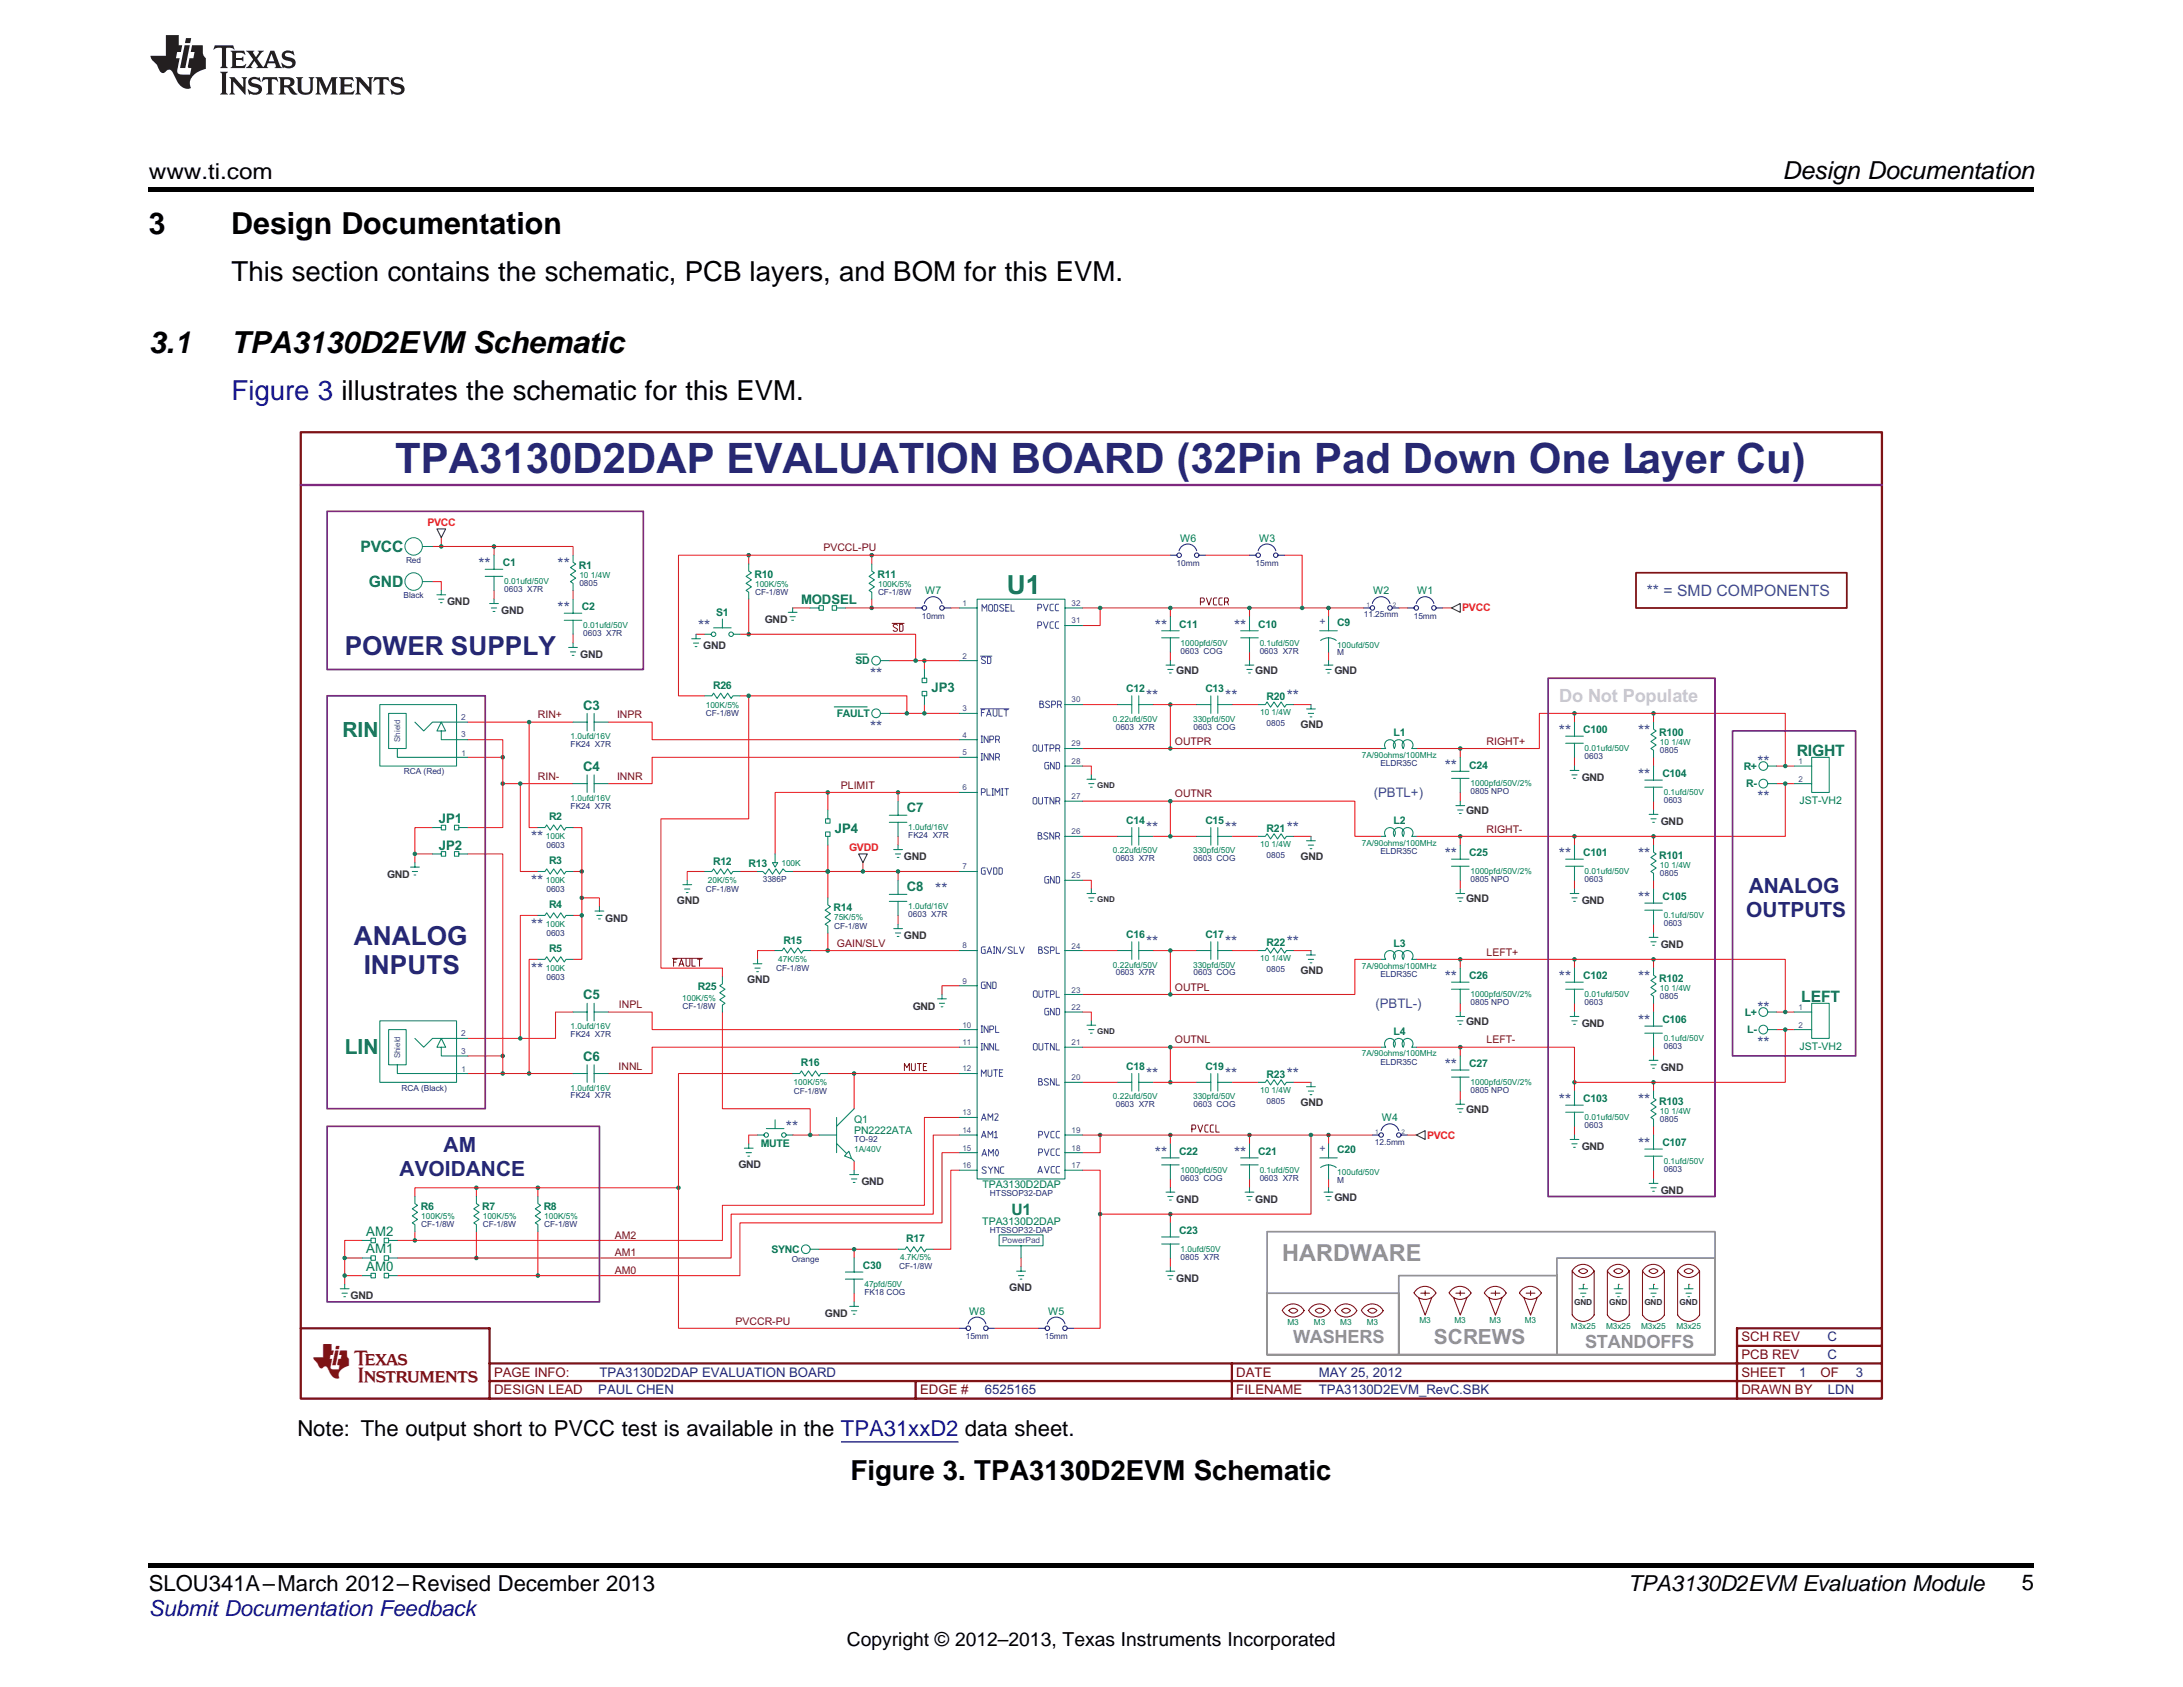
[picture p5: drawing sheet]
<svg xmlns="http://www.w3.org/2000/svg" width="279mm" height="216mm" viewBox="0 0 279 216" stroke-linecap="round" stroke-linejoin="round" font-family="sans-serif">
<defs><g id="words">
<text font-size="5.4" fill="#272872" x="50.6" y="60.5">TPA3130D2DAP EVALUATION BOARD (32Pin Pad Down One Layer Cu)</text>
<text font-size="4.2" fill="#7e1315" x="40.1" y="176">TI</text>
<g font-size="3.9">
<text x="19" y="30">3</text>
<text x="29.6" y="30">Design Documentation</text>
<text x="19" y="45.2">3.1</text>
<text x="29.6" y="45.2">TPA3130D2EVM Schematic</text>
</g>
<g font-size="3.5">
<text x="29.6" y="36">This section contains the schematic, PCB layers, and BOM for this EVM.</text>
<text x="108.9" y="189.4">Figure 3. TPA3130D2EVM Schematic</text>
</g>
<text font-size="3.5" fill="#00f" x="29.6" y="51.2">Figure 3 illustrates the schematic for this EVM.</text>
<text font-size="3.4" fill="#0a803f" x="128.9" y="76">U1</text>
<g font-size="3.4" fill="#272872">
<text x="44.1" y="83.8">POWER SUPPLY</text>
<text x="45.3" y="120.9">ANALOG</text>
<text x="46.5" y="124.7">INPUTS</text>
</g>
<text font-size="3.2" x="228.1" y="23">Design Documentation</text>
<text font-size="3" fill="#949394" x="164.1" y="161.4">HARDWARE</text>
<g font-size="2.8">
<text x="19" y="23">www.ti.com</text>
<text x="38.1" y="183.8">Note: The output short to PVCC test is available in the TPA31xxD2 data sheet.</text>
<text x="19" y="203.6">SLOU341A–March 2012–Revised December 2013</text>
<text x="208.4" y="203.6">TPA3130D2EVM Evaluation Module</text>
<text x="258.8" y="203.5">5</text>
</g>
<text font-size="2.8" fill="#00f" x="19" y="206.9">Submit Documentation Feedback</text>
<g font-size="2.7" fill="#0a803f">
<text x="43.8" y="94.4">RIN</text>
<text x="44.1" y="134.8">LIN</text>
</g>
<g font-size="2.7" fill="#272872">
<text x="223.5" y="117.3">OUTPUTS</text>
<text x="223.8" y="114.3">ANALOG</text>
<text x="56.8" y="147.4">AM</text>
<text x="51.2" y="150.5">AVOIDANCE</text>
</g>
<text font-size="2.7" fill="#949394" x="183.5" y="172">SCREWS</text>
<text font-size="2.5" x="108.4" y="210.7">Copyright © 2012–2013, Texas Instruments Incorporated</text>
<text font-size="2.3" fill="#cbc9ca" x="199.6" y="89.8">Do Not Populate</text>
<g font-size="2.3" fill="#949394">
<text x="165.5" y="171.9">WASHERS</text>
<text x="202.9" y="172.5">STANDOFFS</text>
</g>
<g font-size="2" fill="#0a803f">
<text x="46.1" y="70.7">PVCC</text>
<text x="47.2" y="75.2">GND</text>
<text x="230" y="96.7">RIGHT</text>
<text x="230.5" y="128.2">LEFT</text>
<text x="129.5" y="155.5">U1</text>
</g>
<g font-size="2" fill="#2f53a4">
<text x="61.2" y="72.9">**</text>
<text x="71.4" y="72.9">**</text>
<text x="210.8" y="76.2">** = SMD COMPONENTS</text>
<text x="71.4" y="78.5">**</text>
<text x="89.4" y="80.7">**</text>
<text x="147.8" y="80.7">**</text>
<text x="157.9" y="80.7">**</text>
<text x="111.4" y="86.9">**</text>
<text x="146.7" y="89.7">**</text>
<text x="156.8" y="89.7">**</text>
<text x="164.7" y="89.7">**</text>
<text x="111.4" y="93.7">**</text>
<text x="199.5" y="94.2">**</text>
<text x="209.7" y="94.2">**</text>
<text x="184.9" y="98.7">**</text>
<text x="209.7" y="99.9">**</text>
<text x="224.9" y="98.2">**</text>
<text x="68" y="107.7">**</text>
<text x="146.7" y="106.6">**</text>
<text x="156.8" y="106.6">**</text>
<text x="164.7" y="106.6">**</text>
<text x="224.9" y="102.7">**</text>
<text x="68" y="113.3">**</text>
<text x="184.9" y="110">**</text>
<text x="199.5" y="110">**</text>
<text x="209.7" y="110">**</text>
<text x="68" y="119">**</text>
<text x="119.7" y="114.5">**</text>
<text x="209.7" y="115.6">**</text>
<text x="68" y="124.6">**</text>
<text x="146.7" y="121.2">**</text>
<text x="156.8" y="121.2">**</text>
<text x="164.7" y="121.2">**</text>
<text x="184.9" y="125.7">**</text>
<text x="199.5" y="125.7">**</text>
<text x="209.7" y="125.7">**</text>
<text x="209.7" y="131.3">**</text>
<text x="224.9" y="129.6">**</text>
<text x="184.9" y="137">**</text>
<text x="224.9" y="134.1">**</text>
<text x="146.7" y="138.1">**</text>
<text x="156.8" y="138.1">**</text>
<text x="164.7" y="138.1">**</text>
<text x="199.5" y="141.4">**</text>
<text x="209.7" y="141.4">**</text>
<text x="100.6" y="144.8">**</text>
<text x="147.8" y="148.2">**</text>
<text x="157.9" y="148.2">**</text>
<text x="209.7" y="147.1">**</text>
</g>
<g font-size="1.7" fill="#0a803f">
<text x="102.5" y="77.2">MODSEL</text>
<text x="119.2" y="88.6">JP3</text>
<text x="74.6" y="90.8">C3</text>
<text x="74.6" y="98.7">C4</text>
<text x="56.2" y="105.4">JP1</text>
<text x="106.9" y="106.6">JP4</text>
<text x="116.1" y="104">C7</text>
<text x="56.2" y="108.7">JP2</text>
<text x="116.1" y="114.1">C8</text>
<text x="74.6" y="127.9">C5</text>
<text x="74.6" y="135.8">C6</text>
<text x="46.9" y="160.4">AM1</text>
<text x="46.9" y="158.1">AM2</text>
<text x="46.9" y="162.6">AM0</text>
</g>
<g font-size="1.7" fill="#2f53a4">
<text x="175.8" y="102">(PBTL+)</text>
<text x="176" y="129">(PBTL-)</text>
</g>
<g font-size="1.7" fill="#7e1315">
<text x="222.9" y="171.7">SCH REV</text>
<text x="222.9" y="173.9">PCB REV</text>
<text x="63.2" y="176.2">PAGE INFO:</text>
<text x="63.2" y="178.4">DESIGN LEAD</text>
<text x="117.8" y="178.4">EDGE #</text>
<text x="158.2" y="176.2">DATE</text>
<text x="158.2" y="178.4">FILENAME</text>
<text x="222.9" y="176.2">SHEET</text>
<text x="222.9" y="178.4">DRAWN BY</text>
<text x="233" y="176.2">OF</text>
</g>
<g font-size="1.7" fill="#272872">
<text x="233.9" y="173.9">C</text>
<text x="233.9" y="171.7">C</text>
<text x="76.6" y="178.4">PAUL CHEN</text>
<text x="76.7" y="176.2">TPA3130D2DAP EVALUATION BOARD</text>
<text x="126.1" y="178.4">6525165</text>
<text x="168.8" y="178.4">TPA3130D2EVM_RevC.SBK</text>
<text x="168.8" y="176.2">MAY 25, 2012</text>
<text x="230.3" y="176.2">1</text>
<text x="234" y="178.4">LDN</text>
<text x="237.5" y="176.2">3</text>
</g>
<g font-size="1.3" fill="#ee1f23">
<text x="54.7" y="67.3">PVCC</text>
<text x="187.2" y="78.3">PVCC</text>
<text x="108.7" y="108.9">GVDD</text>
<text x="182.6" y="145.7">PVCC</text>
</g>
<g font-size="1.3" fill="#7e1315">
<text x="105.4" y="70.6">PVCCL-PU</text>
<text x="68.8" y="91.9">RIN+</text>
<text x="79" y="91.9">INPR</text>
<text x="150.4" y="95.3">OUTPR</text>
<text x="190.3" y="95.3">RIGHT+</text>
<text x="68.8" y="99.8">RIN-</text>
<text x="79" y="99.8">INNR</text>
<text x="107.6" y="100.9">PLIMIT</text>
<text x="150.4" y="102.1">OUTNR</text>
<text x="190.3" y="106.6">RIGHT-</text>
<text x="107.1" y="121.1">GAIN/SLV</text>
<text x="190.3" y="122.3">LEFT+</text>
<text x="79.2" y="129">INPL</text>
<text x="150.4" y="126.8">OUTPL</text>
<text x="79.2" y="136.9">INNL</text>
<text x="150.4" y="133.5">OUTNL</text>
<text x="190.3" y="133.5">LEFT-</text>
<text x="78.7" y="158.6">AM2</text>
<text x="78.7" y="160.8">AM1</text>
<text x="78.7" y="163">AM0</text>
<text x="94.1" y="169.5">PVCCR-PU</text>
</g>
<g font-size="1.3" fill="#0a803f">
<text x="151" y="69.3">W6</text>
<text x="161.2" y="69.3">W3</text>
<text x="64.3" y="72.5">C1</text>
<text x="74.1" y="72.8">R1</text>
<text x="96.6" y="73.9">R10</text>
<text x="112.3" y="73.9">R11</text>
<text x="118.4" y="76.1">W7</text>
<text x="175.7" y="76.1">W2</text>
<text x="181.4" y="76.1">W1</text>
<text x="74.5" y="78.1">C2</text>
<text x="91.7" y="78.8">S1</text>
<text x="150.9" y="80.4">C11</text>
<text x="161" y="80.4">C10</text>
<text x="171.2" y="80.1">C9</text>
<text x="91.3" y="88.1">R26</text>
<text x="109.5" y="85">SD</text>
<text x="144.2" y="88.6">C12</text>
<text x="154.3" y="88.6">C13</text>
<text x="162.1" y="89.6">R20</text>
<text x="107.1" y="91.7">FAULT</text>
<text x="178.4" y="94.2">L1</text>
<text x="202.6" y="93.9">C100</text>
<text x="212.4" y="94.1">R100</text>
<text x="188" y="98.4">C24</text>
<text x="212.8" y="99.5">C104</text>
<text x="223.2" y="98.5">R+</text>
<text x="223.5" y="100.7">R-</text>
<text x="70.3" y="105">R2</text>
<text x="144.2" y="105.4">C14</text>
<text x="154.3" y="105.4">C15</text>
<text x="162.1" y="106.4">R21</text>
<text x="178.4" y="105.4">L2</text>
<text x="230.3" y="102.8">JST-VH2</text>
<text x="70.3" y="110.6">R3</text>
<text x="91.3" y="110.6">R12</text>
<text x="95.8" y="110.9">R13</text>
<text x="188" y="109.6">C25</text>
<text x="202.6" y="109.6">C101</text>
<text x="212.4" y="109.9">R101</text>
<text x="70.3" y="116.3">R4</text>
<text x="106.7" y="116.6">R14</text>
<text x="212.8" y="115.2">C105</text>
<text x="70.3" y="121.9">R5</text>
<text x="100.3" y="120.8">R15</text>
<text x="144.2" y="120.1">C16</text>
<text x="154.3" y="120.1">C17</text>
<text x="162.1" y="121">R22</text>
<text x="178.4" y="121.2">L3</text>
<text x="188" y="125.3">C26</text>
<text x="202.6" y="125.3">C102</text>
<text x="212.4" y="125.6">R102</text>
<text x="89.3" y="126.8">R25</text>
<text x="212.8" y="131">C106</text>
<text x="223.3" y="130">L+</text>
<text x="102.5" y="136.5">R16</text>
<text x="144.2" y="136.9">C18</text>
<text x="154.3" y="136.9">C19</text>
<text x="162.1" y="137.9">R23</text>
<text x="178.4" y="132.4">L4</text>
<text x="188" y="136.6">C27</text>
<text x="223.6" y="132.2">L-</text>
<text x="230.3" y="134.3">JST-VH2</text>
<text x="109.3" y="143.7">Q1</text>
<text x="176.9" y="143.5">W4</text>
<text x="202.6" y="141.1">C103</text>
<text x="212.4" y="141.4">R103</text>
<text x="97.4" y="146.9">MUTE</text>
<text x="109.3" y="145.1">PN2222ATA</text>
<text x="150.9" y="147.8">C22</text>
<text x="161" y="147.8">C21</text>
<text x="171.2" y="147.6">C20</text>
<text x="212.8" y="146.7">C107</text>
<text x="53.8" y="154.9">R6</text>
<text x="61.7" y="154.9">R7</text>
<text x="69.6" y="154.9">R8</text>
<text x="125.7" y="152.1">TPA3130D2DAP</text>
<text x="98.7" y="160.4">SYNC</text>
<text x="116" y="159">R17</text>
<text x="125.7" y="156.7">TPA3130D2DAP</text>
<text x="150.9" y="157.9">C23</text>
<text x="110.4" y="162.4">C30</text>
<text x="124.1" y="168.2">W8</text>
<text x="134.2" y="168.2">W5</text>
</g>
<g font-size="1.3" fill="#343435">
<text x="57.2" y="77.5">GND</text>
<text x="64.1" y="78.6">GND</text>
<text x="90" y="83.1">GND</text>
<text x="97.9" y="79.7">GND</text>
<text x="74.3" y="84.2">GND</text>
<text x="150.5" y="86.2">GND</text>
<text x="160.7" y="86.2">GND</text>
<text x="170.8" y="86.2">GND</text>
<text x="166.5" y="93.2">GND</text>
<text x="202.4" y="100">GND</text>
<text x="187.6" y="104.2">GND</text>
<text x="212.6" y="105.6">GND</text>
<text x="49.5" y="112.3">GND</text>
<text x="115.7" y="110.1">GND</text>
<text x="166.5" y="110.1">GND</text>
<text x="77.5" y="118">GND</text>
<text x="86.6" y="115.7">GND</text>
<text x="187.6" y="115.4">GND</text>
<text x="202.4" y="115.7">GND</text>
<text x="95.6" y="125.8">GND</text>
<text x="115.7" y="120.2">GND</text>
<text x="166.5" y="124.7">GND</text>
<text x="212.6" y="121.3">GND</text>
<text x="116.8" y="129.2">GND</text>
<text x="187.6" y="131.2">GND</text>
<text x="202.4" y="131.5">GND</text>
<text x="212.6" y="137.1">GND</text>
<text x="166.5" y="141.6">GND</text>
<text x="187.6" y="142.4">GND</text>
<text x="94.5" y="149.4">GND</text>
<text x="202.4" y="147.2">GND</text>
<text x="110.2" y="151.7">GND</text>
<text x="150.5" y="153.9">GND</text>
<text x="160.7" y="153.9">GND</text>
<text x="170.8" y="153.7">GND</text>
<text x="212.6" y="152.8">GND</text>
<text x="44.9" y="166.3">GND</text>
<text x="129.2" y="165.2">GND</text>
<text x="150.5" y="164.1">GND</text>
<text x="105.6" y="168.6">GND</text>
</g>
<g font-size="1.3" fill="#2f53a4">
<text x="168.9" y="80">+</text>
<text x="168.9" y="147.5">+</text>
</g>
<g font-size="1.1" fill="#272872">
<text x="51.7" y="76.6">Black</text>
<text x="52" y="72.1">Red</text>
<text x="64.5" y="75.8">0603 X7R</text>
<text x="74.2" y="75">0805</text>
<text x="96.6" y="76.1">CF-1/8W</text>
<text x="112.4" y="76.1">CF-1/8W</text>
<text x="150.6" y="72.4">10mm</text>
<text x="160.7" y="72.4">15mm</text>
<text x="74.6" y="81.4">0603 X7R</text>
<text x="118" y="79.2">10mm</text>
<text x="151.1" y="83.7">0603 COG</text>
<text x="161.2" y="83.7">0603 X7R</text>
<text x="171.2" y="83.9">M</text>
<text x="174.6" y="79">11.25mm</text>
<text x="180.9" y="79.2">15mm</text>
<text x="73" y="95.6">FK24 X7R</text>
<text x="90.3" y="91.7">CF-1/8W</text>
<text x="142.8" y="93.4">0603 X7R</text>
<text x="152.8" y="93.4">0603 COG</text>
<text x="162.1" y="92.9">0805</text>
<text x="51.7" y="99.1">RCA (Red)</text>
<text x="176.7" y="98.1">ELDR35C</text>
<text x="188.2" y="101.6">0805 NPO</text>
<text x="202.8" y="97.1">0603</text>
<text x="212.4" y="96.4">0805</text>
<text x="73" y="103.5">FK24 X7R</text>
<text x="116.3" y="107.3">FK24 X7R</text>
<text x="212.9" y="102.8">0603</text>
<text x="69.9" y="108.5">0603</text>
<text x="97.6" y="112.9">3386P</text>
<text x="142.8" y="110.2">0603 X7R</text>
<text x="152.8" y="110.2">0603 COG</text>
<text x="162.1" y="109.8">0805</text>
<text x="176.7" y="109.3">ELDR35C</text>
<text x="188.2" y="112.9">0805 NPO</text>
<text x="202.8" y="112.9">0603</text>
<text x="212.4" y="112.1">0805</text>
<text x="69.9" y="114.2">0603</text>
<text x="69.9" y="119.8">0603</text>
<text x="90.3" y="114.1">CF-1/8W</text>
<text x="106.8" y="118.9">CF-1/8W</text>
<text x="116.3" y="117.4">0603 X7R</text>
<text x="212.9" y="118.5">0603</text>
<text x="69.9" y="125.4">0603</text>
<text x="99.3" y="124.2">CF-1/8W</text>
<text x="142.8" y="124.8">0603 X7R</text>
<text x="152.8" y="124.8">0603 COG</text>
<text x="162.1" y="124.4">0805</text>
<text x="176.7" y="125">ELDR35C</text>
<text x="87.4" y="129.1">CF-1/8W</text>
<text x="188.2" y="128.6">0805 NPO</text>
<text x="202.8" y="128.6">0603</text>
<text x="212.4" y="127.9">0805</text>
<text x="73" y="132.7">FK24 X7R</text>
<text x="176.7" y="136.3">ELDR35C</text>
<text x="212.9" y="134.2">0603</text>
<text x="51.4" y="139.6">RCA (Black)</text>
<text x="73" y="140.6">FK24 X7R</text>
<text x="101.6" y="140">CF-1/8W</text>
<text x="142.8" y="141.7">0603 X7R</text>
<text x="152.8" y="141.7">0603 COG</text>
<text x="162.1" y="141.2">0805</text>
<text x="188.2" y="139.9">0805 NPO</text>
<text x="212.4" y="143.6">0805</text>
<text x="109.3" y="146.2">TO-92</text>
<text x="176" y="146.5">12.5mm</text>
<text x="202.8" y="144.4">0603</text>
<text x="212.9" y="150">0603</text>
<text x="126.7" y="153.1">HTSSOP32-DAP</text>
<text x="151.1" y="151.1">0603 COG</text>
<text x="161.2" y="151.1">0603 X7R</text>
<text x="171.2" y="151.3">M</text>
<text x="53.9" y="157.1">CF-1/8W</text>
<text x="61.8" y="157.1">CF-1/8W</text>
<text x="69.7" y="157.1">CF-1/8W</text>
<text x="101.3" y="161.5">Orange</text>
<text x="126.7" y="157.8">HTSSOP32-DAP</text>
<text x="151.1" y="161.2">0805 X7R</text>
<text x="110.6" y="165.7">FK18 COG</text>
<text x="115.1" y="162.4">CF-1/8W</text>
<text x="123.6" y="171.3">15mm</text>
<text x="133.7" y="171.3">15mm</text>
</g>
<g font-size="1.1" fill="#0a803f">
<text x="64.5" y="74.8">0.01ufd/50V</text>
<text x="74.2" y="73.9">10 1/4W</text>
<text x="96.6" y="75.1">100K/5%</text>
<text x="112.4" y="75.1">100K/5%</text>
<text x="74.6" y="80.4">0.01ufd/50V</text>
<text x="151.1" y="82.6">1000pfd/50V</text>
<text x="161.2" y="82.6">0.1ufd/50V</text>
<text x="171.2" y="82.9">100ufd/50V</text>
<text x="73" y="94.6">1.0ufd/16V</text>
<text x="90.3" y="90.6">100K/5%</text>
<text x="142.4" y="92.4">0.22ufd/50V</text>
<text x="152.7" y="92.4">330pfd/50V</text>
<text x="161.3" y="91.6">10 1/4W</text>
<text x="212.4" y="95.3">10 1/4W</text>
<text x="174.3" y="97">7A/90ohms/100MHz</text>
<text x="188.2" y="100.6">1000pfd/50V/2%</text>
<text x="202.8" y="96.1">0.01ufd/50V</text>
<text x="212.9" y="101.8">0.1ufd/50V</text>
<text x="69.9" y="107.4">100K</text>
<text x="73" y="102.5">1.0ufd/16V</text>
<text x="116.3" y="106.2">1.0ufd/16V</text>
<text x="69.9" y="113">100K</text>
<text x="90.6" y="113">20K/5%</text>
<text x="100" y="110.9">100K</text>
<text x="142.4" y="109.2">0.22ufd/50V</text>
<text x="152.7" y="109.2">330pfd/50V</text>
<text x="161.3" y="108.4">10 1/4W</text>
<text x="174.3" y="108.2">7A/90ohms/100MHz</text>
<text x="188.2" y="111.9">1000pfd/50V/2%</text>
<text x="202.8" y="111.9">0.01ufd/50V</text>
<text x="212.4" y="111">10 1/4W</text>
<text x="69.9" y="118.7">100K</text>
<text x="106.8" y="117.8">75K/5%</text>
<text x="116.3" y="116.4">1.0ufd/16V</text>
<text x="212.9" y="117.5">0.1ufd/50V</text>
<text x="69.9" y="124.3">100K</text>
<text x="99.6" y="123.1">47K/5%</text>
<text x="142.4" y="123.8">0.22ufd/50V</text>
<text x="152.7" y="123.8">330pfd/50V</text>
<text x="161.3" y="123">10 1/4W</text>
<text x="174.3" y="123.9">7A/90ohms/100MHz</text>
<text x="73" y="131.7">1.0ufd/16V</text>
<text x="87.3" y="128.1">100K/5%</text>
<text x="188.2" y="127.6">1000pfd/50V/2%</text>
<text x="202.8" y="127.6">0.01ufd/50V</text>
<text x="212.4" y="126.8">10 1/4W</text>
<text x="174.3" y="135.2">7A/90ohms/100MHz</text>
<text x="212.9" y="133.2">0.1ufd/50V</text>
<text x="73" y="139.6">1.0ufd/16V</text>
<text x="101.6" y="138.9">100K/5%</text>
<text x="142.4" y="140.7">0.22ufd/50V</text>
<text x="152.7" y="140.7">330pfd/50V</text>
<text x="161.3" y="139.9">10 1/4W</text>
<text x="188.2" y="138.9">1000pfd/50V/2%</text>
<text x="202.8" y="143.4">0.01ufd/50V</text>
<text x="212.4" y="142.5">10 1/4W</text>
<text x="109.3" y="147.4">1A/40V</text>
<text x="212.9" y="149">0.1ufd/50V</text>
<text x="151.1" y="150.1">1000pfd/50V</text>
<text x="161.2" y="150.1">0.1ufd/50V</text>
<text x="171.2" y="150.4">100ufd/50V</text>
<text x="53.9" y="156">100K/5%</text>
<text x="61.8" y="156">100K/5%</text>
<text x="69.7" y="156">100K/5%</text>
<text x="115.2" y="161.3">4.7K/5%</text>
<text x="151.1" y="160.2">1.0ufd/50V</text>
<text x="110.6" y="164.7">47pfd/50V</text>
<text x="164.8" y="169.5">M3</text>
<text x="168.2" y="169.5">M3</text>
<text x="171.5" y="169.5">M3</text>
<text x="174.9" y="169.5">M3</text>
<text x="181.7" y="169.3">M3</text>
<text x="186.2" y="169.3">M3</text>
<text x="190.7" y="169.3">M3</text>
<text x="195.2" y="169.3">M3</text>
<text x="201.1" y="170.1">M3x25</text>
<text x="205.6" y="170.1">M3x25</text>
<text x="210.1" y="170.1">M3x25</text>
<text x="214.6" y="170.1">M3x25</text>
</g>
<g font-size="1.1" fill="#2f53a4">
<text x="59" y="94.4">3</text>
<text x="59" y="92.1">2</text>
<text x="59" y="132.6">2</text>
<text x="59" y="134.9">3</text>
<text x="128.3" y="159">PowerPad</text>
</g>
<g font-size="1.1" fill="#343435">
<text x="201.5" y="167.1">GND</text>
<text x="206" y="167.1">GND</text>
<text x="210.5" y="167.1">GND</text>
<text x="215" y="167.1">GND</text>
</g>
<g font-size="1" fill="#2f53a4">
<text x="123.2" y="77.5">1</text>
<text x="137.2" y="77.5">32</text>
<text x="137.2" y="79.8">31</text>
<text x="123.2" y="84.3">2</text>
<text x="137.2" y="89.8">30</text>
<text x="51.2" y="95" transform="rotate(-90 51.2 95)">Shield</text>
<text x="123.2" y="91">3</text>
<text x="123.2" y="94.4">4</text>
<text x="137.2" y="95.4">29</text>
<text x="59.1" y="96.8">1</text>
<text x="123.2" y="101.2">6</text>
<text x="123.2" y="96.6">5</text>
<text x="137.2" y="97.8">28</text>
<text x="230.2" y="100">2</text>
<text x="230.2" y="97.8">1</text>
<text x="137.2" y="102.3">27</text>
<text x="137.2" y="106.8">26</text>
<text x="123.2" y="111.3">7</text>
<text x="137.2" y="112.4">25</text>
<text x="123.2" y="125.9">9</text>
<text x="123.2" y="121.4">8</text>
<text x="137.2" y="121.4">24</text>
<text x="123.2" y="131.5">10</text>
<text x="137.2" y="129.3">22</text>
<text x="137.2" y="127">23</text>
<text x="230.2" y="131.5">2</text>
<text x="230.2" y="129.3">1</text>
<text x="51.2" y="135.4" transform="rotate(-90 51.2 135.4)">Shield</text>
<text x="59.1" y="137.2">1</text>
<text x="123.2" y="137.1">12</text>
<text x="123.2" y="133.7">11</text>
<text x="137.2" y="133.8">21</text>
<text x="123.2" y="142.7">13</text>
<text x="137.2" y="138.3">20</text>
<text x="123.2" y="149.5">16</text>
<text x="123.2" y="147.2">15</text>
<text x="123.2" y="145">14</text>
<text x="137.2" y="145">19</text>
<text x="137.2" y="147.3">18</text>
<text x="137.2" y="149.5">17</text>
</g>
<g font-size="1" fill="#343435">
<text x="140.4" y="100.8">GND</text>
<text x="140.4" y="115.4">GND</text>
<text x="140.4" y="132.3">GND</text>
</g>
<g font-size=".8" fill="#2f53a4">
<text x="174.9" y="77.7">1</text>
<text x="178.3" y="77.7">2</text>
<text x="176" y="145.1">1</text>
<text x="179.4" y="145.1">2</text>
</g>
</g></defs>
<path d="M19 200h241.3v.6h-241.3z" fill="#000"/>
<path d="M59.9 92.4h13.4M67.7 92.4v13.5h1.1" fill="none" stroke="#ee1f23" stroke-width=".13"/>
<circle cx="67.7" cy="92.4" r=".22" fill="#0a803f"/>
<circle cx="67.7" cy="92.4" r=".22" fill="none" stroke="#0a803f" stroke-width=".13"/>
<path d="M64.3 100.3h9" fill="none" stroke="#ee1f23" stroke-width=".13"/>
<circle cx="64.3" cy="100.3" r=".22" fill="#0a803f"/>
<circle cx="64.3" cy="100.3" r=".22" fill="none" stroke="#0a803f" stroke-width=".13"/>
<path d="M59.9 96.9h4.4" fill="none" stroke="#ee1f23" stroke-width=".13"/>
<circle cx="64.3" cy="96.9" r=".22" fill="#0a803f"/>
<circle cx="64.3" cy="96.9" r=".22" fill="none" stroke="#0a803f" stroke-width=".13"/>
<path d="M59.9 94.7h4.4v11.2h-4.4M66.6 100.3v11.2h2.2" fill="none" stroke="#ee1f23" stroke-width=".13"/>
<circle cx="66.6" cy="100.3" r=".22" fill="#0a803f"/>
<circle cx="66.6" cy="100.3" r=".22" fill="none" stroke="#0a803f" stroke-width=".13"/>
<path d="M56.5 68.8v1.1" fill="none" stroke="#ee1f23" stroke-width=".13"/>
<circle cx="56.5" cy="69.9" r=".22" fill="#0a803f"/>
<circle cx="56.5" cy="69.9" r=".22" fill="none" stroke="#0a803f" stroke-width=".13"/>
<path d="M63.2 69.9v1.2" fill="none" stroke="#ee1f23" stroke-width=".13"/>
<circle cx="63.2" cy="69.9" r=".22" fill="#0a803f"/>
<circle cx="63.2" cy="69.9" r=".22" fill="none" stroke="#0a803f" stroke-width=".13"/>
<path d="M55.4 69.9h17.9v1.2M55.4 74.4h1.1v1.2M53.1 109.3h2.3M55.4 105.9h-2.3v4.5M122.8 126.2h-2.2v1.1" fill="none" stroke="#ee1f23" stroke-width=".13"/>
<circle cx="53.1" cy="109.3" r=".22" fill="#0a803f"/>
<circle cx="53.1" cy="109.3" r=".22" fill="none" stroke="#0a803f" stroke-width=".13"/>
<path d="M74.5 114.9h2.2v1.1M130.7 161v1.1" fill="none" stroke="#ee1f23" stroke-width=".13"/>
<circle cx="74.5" cy="114.9" r=".22" fill="#0a803f"/>
<circle cx="74.5" cy="114.9" r=".22" fill="none" stroke="#0a803f" stroke-width=".13"/>
<path d="M73.3 111.5h1.2" fill="none" stroke="#ee1f23" stroke-width=".13"/>
<circle cx="74.5" cy="111.5" r=".22" fill="#0a803f"/>
<circle cx="74.5" cy="111.5" r=".22" fill="none" stroke="#0a803f" stroke-width=".13"/>
<path d="M73.3 105.9h1.2v16.9h-1.2M73.3 117.2h1.2" fill="none" stroke="#ee1f23" stroke-width=".13"/>
<circle cx="74.5" cy="117.2" r=".22" fill="#0a803f"/>
<circle cx="74.5" cy="117.2" r=".22" fill="none" stroke="#0a803f" stroke-width=".13"/>
<path d="M63.2 75.6v1.1M73.3 75.6v1.1M73.3 81.2v1.1M149.8 83.4v1.1M186.9 101.4v1.1M186.9 107v1.2M186.9 112.7v1.1" fill="none" stroke="#ee1f23" stroke-width=".13"/>
<circle cx="186.9" cy="107" r=".22" fill="#0a803f"/>
<circle cx="186.9" cy="107" r=".22" fill="none" stroke="#0a803f" stroke-width=".13"/>
<path d="M186.9 122.8v1.1M186.9 128.4v1.1M186.9 139.6v1.2" fill="none" stroke="#ee1f23" stroke-width=".13"/>
<circle cx="186.9" cy="122.8" r=".22" fill="#0a803f"/>
<circle cx="186.9" cy="122.8" r=".22" fill="none" stroke="#0a803f" stroke-width=".13"/>
<path d="M138.6 107h4.5M157.7 107h3.3M165.5 107h2.3M138.6 138.5h4.5M138.6 134h38.2M149.8 134v4.5M157.7 138.5h3.3M157.7 121.6h3.3M165.5 138.5h2.3M165.5 121.6h2.3M149.8 150.9v1.1" fill="none" stroke="#ee1f23" stroke-width=".13"/>
<circle cx="149.8" cy="134" r=".22" fill="#0a803f"/>
<circle cx="149.8" cy="134" r=".22" fill="none" stroke="#0a803f" stroke-width=".13"/>
<circle cx="149.8" cy="138.5" r=".22" fill="#0a803f"/>
<circle cx="149.8" cy="138.5" r=".22" fill="none" stroke="#0a803f" stroke-width=".13"/>
<path d="M157.7 90.2h3.3M159.9 83.4v1.1M165.5 90.2h2.3M170 83.4v1.1M138.6 102.5h34.8v4.5h3.4M147.5 107h5.7M149.8 102.5v4.5M138.6 121.6h4.5M147.5 138.5h5.7M159.9 150.9v1.1M170 150.9v1.1" fill="none" stroke="#ee1f23" stroke-width=".13"/>
<circle cx="149.8" cy="107" r=".22" fill="#0a803f"/>
<circle cx="149.8" cy="107" r=".22" fill="none" stroke="#0a803f" stroke-width=".13"/>
<circle cx="149.8" cy="102.5" r=".22" fill="#0a803f"/>
<circle cx="149.8" cy="102.5" r=".22" fill="none" stroke="#0a803f" stroke-width=".13"/>
<path d="M149.8 90.2v5.6" fill="none" stroke="#ee1f23" stroke-width=".13"/>
<circle cx="149.8" cy="90.2" r=".22" fill="#0a803f"/>
<circle cx="149.8" cy="90.2" r=".22" fill="none" stroke="#0a803f" stroke-width=".13"/>
<circle cx="149.8" cy="95.8" r=".22" fill="#0a803f"/>
<circle cx="149.8" cy="95.8" r=".22" fill="none" stroke="#0a803f" stroke-width=".13"/>
<path d="M138.6 90.2h4.5M138.6 95.8h38.2M147.5 90.2h5.7M147.5 121.6h5.7M149.8 121.6v5.7M176.8 122.8h-3.4v4.5h-34.8" fill="none" stroke="#ee1f23" stroke-width=".13"/>
<circle cx="149.8" cy="121.6" r=".22" fill="#0a803f"/>
<circle cx="149.8" cy="121.6" r=".22" fill="none" stroke="#0a803f" stroke-width=".13"/>
<circle cx="149.8" cy="127.3" r=".22" fill="#0a803f"/>
<circle cx="149.8" cy="127.3" r=".22" fill="none" stroke="#0a803f" stroke-width=".13"/>
<path d="M186.9 95.8v1.1" fill="none" stroke="#ee1f23" stroke-width=".13"/>
<circle cx="186.9" cy="95.8" r=".22" fill="#0a803f"/>
<circle cx="186.9" cy="95.8" r=".22" fill="none" stroke="#0a803f" stroke-width=".13"/>
<path d="M138.6 77.8h35.9M140.8 77.8v2.3h-2.2" fill="none" stroke="#ee1f23" stroke-width=".13"/>
<circle cx="140.8" cy="77.8" r=".22" fill="#0a803f"/>
<circle cx="140.8" cy="77.8" r=".22" fill="none" stroke="#0a803f" stroke-width=".13"/>
<path d="M170 77.8v1.1" fill="none" stroke="#ee1f23" stroke-width=".13"/>
<circle cx="170" cy="77.8" r=".22" fill="#0a803f"/>
<circle cx="170" cy="77.8" r=".22" fill="none" stroke="#0a803f" stroke-width=".13"/>
<path d="M159.9 77.8v1.1" fill="none" stroke="#ee1f23" stroke-width=".13"/>
<circle cx="159.9" cy="77.8" r=".22" fill="#0a803f"/>
<circle cx="159.9" cy="77.8" r=".22" fill="none" stroke="#0a803f" stroke-width=".13"/>
<path d="M149.8 77.8v1.1" fill="none" stroke="#ee1f23" stroke-width=".13"/>
<circle cx="149.8" cy="77.8" r=".22" fill="#0a803f"/>
<circle cx="149.8" cy="77.8" r=".22" fill="none" stroke="#0a803f" stroke-width=".13"/>
<path d="M138.6 129.5h1.1v1.1M61 152v1.1M180.2 145.3h1.1M149.8 161v1.1" fill="none" stroke="#ee1f23" stroke-width=".13"/>
<circle cx="61" cy="152" r=".22" fill="#0a803f"/>
<circle cx="61" cy="152" r=".22" fill="none" stroke="#0a803f" stroke-width=".13"/>
<path d="M53.1 157.6v1.2" fill="none" stroke="#ee1f23" stroke-width=".13"/>
<circle cx="53.1" cy="158.7" r=".22" fill="#0a803f"/>
<circle cx="53.1" cy="158.7" r=".22" fill="none" stroke="#0a803f" stroke-width=".13"/>
<path d="M68.8 157.6v5.7" fill="none" stroke="#ee1f23" stroke-width=".13"/>
<circle cx="68.8" cy="163.2" r=".22" fill="#0a803f"/>
<circle cx="68.8" cy="163.2" r=".22" fill="none" stroke="#0a803f" stroke-width=".13"/>
<path d="M61 157.6v3.4" fill="none" stroke="#ee1f23" stroke-width=".13"/>
<circle cx="61" cy="161" r=".22" fill="#0a803f"/>
<circle cx="61" cy="161" r=".22" fill="none" stroke="#0a803f" stroke-width=".13"/>
<path d="M101.4 77.8h2.3M111.6 76.7v1.1M94.7 111.5h2.3M114.9 107v1.2M114.9 117.2v1.1" fill="none" stroke="#ee1f23" stroke-width=".13"/>
<circle cx="111.6" cy="77.8" r=".22" fill="#0a803f"/>
<circle cx="111.6" cy="77.8" r=".22" fill="none" stroke="#0a803f" stroke-width=".13"/>
<path d="M113.8 91.3h9M118.3 90.2v1.1" fill="none" stroke="#ee1f23" stroke-width=".13"/>
<circle cx="118.3" cy="91.3" r=".22" fill="#0a803f"/>
<circle cx="118.3" cy="91.3" r=".22" fill="none" stroke="#0a803f" stroke-width=".13"/>
<path d="M95.8 76.7v4.5" fill="none" stroke="#ee1f23" stroke-width=".13"/>
<circle cx="95.8" cy="81.2" r=".22" fill="#0a803f"/>
<circle cx="95.8" cy="81.2" r=".22" fill="none" stroke="#0a803f" stroke-width=".13"/>
<path d="M118.3 84.5v1.2" fill="none" stroke="#ee1f23" stroke-width=".13"/>
<circle cx="118.3" cy="84.5" r=".22" fill="#0a803f"/>
<circle cx="118.3" cy="84.5" r=".22" fill="none" stroke="#0a803f" stroke-width=".13"/>
<path d="M94.7 81.2h22.5v3.3M113.8 84.5h9" fill="none" stroke="#ee1f23" stroke-width=".13"/>
<circle cx="117.2" cy="84.5" r=".22" fill="#0a803f"/>
<circle cx="117.2" cy="84.5" r=".22" fill="none" stroke="#0a803f" stroke-width=".13"/>
<path d="M99.2 121.6h-2.2v1.2M46.4 158.8h-2.3v5.6M44.1 163.3h2.3" fill="none" stroke="#ee1f23" stroke-width=".13"/>
<circle cx="44.1" cy="163.2" r=".22" fill="#0a803f"/>
<circle cx="44.1" cy="163.2" r=".22" fill="none" stroke="#0a803f" stroke-width=".13"/>
<path d="M44.1 161h2.3" fill="none" stroke="#ee1f23" stroke-width=".13"/>
<circle cx="44.1" cy="161" r=".22" fill="#0a803f"/>
<circle cx="44.1" cy="161" r=".22" fill="none" stroke="#0a803f" stroke-width=".13"/>
<path d="M89.1 81.2h1.1M106 101.4v2.3" fill="none" stroke="#ee1f23" stroke-width=".13"/>
<circle cx="105.9" cy="101.4" r=".22" fill="#0a803f"/>
<circle cx="105.9" cy="101.4" r=".22" fill="none" stroke="#0a803f" stroke-width=".13"/>
<path d="M114.9 101.4v1.1" fill="none" stroke="#ee1f23" stroke-width=".13"/>
<circle cx="114.9" cy="101.4" r=".22" fill="#0a803f"/>
<circle cx="114.9" cy="101.4" r=".22" fill="none" stroke="#0a803f" stroke-width=".13"/>
<path d="M106 111.5v3.4M122.8 101.4h-23.6v7.9" fill="none" stroke="#ee1f23" stroke-width=".13"/>
<circle cx="105.9" cy="111.5" r=".22" fill="#0a803f"/>
<circle cx="105.9" cy="111.5" r=".22" fill="none" stroke="#0a803f" stroke-width=".13"/>
<path d="M101.4 111.5h21.4M106 108.2v3.3" fill="none" stroke="#ee1f23" stroke-width=".13"/>
<circle cx="105.9" cy="111.5" r=".22" fill="#0a803f"/>
<circle cx="105.9" cy="111.5" r=".22" fill="none" stroke="#0a803f" stroke-width=".13"/>
<path d="M114.9 111.5v1.2" fill="none" stroke="#ee1f23" stroke-width=".13"/>
<circle cx="114.9" cy="111.5" r=".22" fill="#0a803f"/>
<circle cx="114.9" cy="111.5" r=".22" fill="none" stroke="#0a803f" stroke-width=".13"/>
<path d="M106 119.4v2.2" fill="none" stroke="#ee1f23" stroke-width=".13"/>
<circle cx="105.9" cy="121.6" r=".22" fill="#0a803f"/>
<circle cx="105.9" cy="121.6" r=".22" fill="none" stroke="#0a803f" stroke-width=".13"/>
<path d="M184.7 77.8h1.1M77.8 92.4h5.7v2.3h39.3M122.8 96.9h-39.3v3.4h-5.7M138.6 98h1.1v1.2M90.2 111.5h-2.2v1.2M138.6 112.7h1.1v1.1M77.8 129.5h5.7v2.3h39.3M103.7 121.6h19.1M122.8 134h-39.3v3.4h-5.7M186.9 134v1.1" fill="none" stroke="#ee1f23" stroke-width=".13"/>
<circle cx="186.9" cy="134" r=".22" fill="#0a803f"/>
<circle cx="186.9" cy="134" r=".22" fill="none" stroke="#0a803f" stroke-width=".13"/>
<path d="M59.9 135.1h4.4M73.3 129.5h-2.2v3.4h-11.2" fill="none" stroke="#ee1f23" stroke-width=".13"/>
<circle cx="64.3" cy="135.1" r=".22" fill="#0a803f"/>
<circle cx="64.3" cy="135.1" r=".22" fill="none" stroke="#0a803f" stroke-width=".13"/>
<path d="M59.9 109.3h4.4v28.1" fill="none" stroke="#ee1f23" stroke-width=".13"/>
<circle cx="64.3" cy="137.4" r=".22" fill="#0a803f"/>
<circle cx="64.3" cy="137.4" r=".22" fill="none" stroke="#0a803f" stroke-width=".13"/>
<path d="M68.8 117.2h-2.2v15.7" fill="none" stroke="#ee1f23" stroke-width=".13"/>
<circle cx="66.6" cy="132.9" r=".22" fill="#0a803f"/>
<circle cx="66.6" cy="132.9" r=".22" fill="none" stroke="#0a803f" stroke-width=".13"/>
<path d="M68.8 122.8h-1.1v14.6" fill="none" stroke="#ee1f23" stroke-width=".13"/>
<circle cx="67.7" cy="137.4" r=".22" fill="#0a803f"/>
<circle cx="67.7" cy="137.4" r=".22" fill="none" stroke="#0a803f" stroke-width=".13"/>
<path d="M179 77.8h1.2M59.9 137.4h13.4M104.8 159.9h10.1M109.3 159.9v1.1M122.8 149.8h-1.1v10.1h-2.3M109.3 165.5v1.1" fill="none" stroke="#ee1f23" stroke-width=".13"/>
<circle cx="109.3" cy="159.9" r=".22" fill="#0a803f"/>
<circle cx="109.3" cy="159.9" r=".22" fill="none" stroke="#0a803f" stroke-width=".13"/>
<path d="M110.4 110.4v1.1M122.8 147.5h-2.2v9h-25.9v6.8h-43.8M122.8 145.3h-3.4v10.1h-25.8v5.6h-42.7M122.8 143h-4.5v11.3h-25.8v4.5h-41.6" fill="none" stroke="#ee1f23" stroke-width=".13"/>
<circle cx="110.4" cy="111.5" r=".22" fill="#0a803f"/>
<circle cx="110.4" cy="111.5" r=".22" fill="none" stroke="#0a803f" stroke-width=".13"/>
<path d="M95.8 71.1v1.1" fill="none" stroke="#ee1f23" stroke-width=".13"/>
<circle cx="95.8" cy="71.1" r=".22" fill="#0a803f"/>
<circle cx="95.8" cy="71.1" r=".22" fill="none" stroke="#0a803f" stroke-width=".13"/>
<path d="M170 145.3v1.1" fill="none" stroke="#ee1f23" stroke-width=".13"/>
<circle cx="170" cy="145.3" r=".22" fill="#0a803f"/>
<circle cx="170" cy="145.3" r=".22" fill="none" stroke="#0a803f" stroke-width=".13"/>
<path d="M159.9 145.3v1.1" fill="none" stroke="#ee1f23" stroke-width=".13"/>
<circle cx="159.9" cy="145.3" r=".22" fill="#0a803f"/>
<circle cx="159.9" cy="145.3" r=".22" fill="none" stroke="#0a803f" stroke-width=".13"/>
<path d="M149.8 145.3v1.1" fill="none" stroke="#ee1f23" stroke-width=".13"/>
<circle cx="149.8" cy="145.3" r=".22" fill="#0a803f"/>
<circle cx="149.8" cy="145.3" r=".22" fill="none" stroke="#0a803f" stroke-width=".13"/>
<path d="M149.8 155.4v1.1" fill="none" stroke="#ee1f23" stroke-width=".13"/>
<circle cx="149.8" cy="155.4" r=".22" fill="#0a803f"/>
<circle cx="149.8" cy="155.4" r=".22" fill="none" stroke="#0a803f" stroke-width=".13"/>
<path d="M140.8 145.3v2.2h-2.2" fill="none" stroke="#ee1f23" stroke-width=".13"/>
<circle cx="140.8" cy="145.3" r=".22" fill="#0a803f"/>
<circle cx="140.8" cy="145.3" r=".22" fill="none" stroke="#0a803f" stroke-width=".13"/>
<path d="M138.6 145.3h37.1M167.8 145.3v10.1h-27" fill="none" stroke="#ee1f23" stroke-width=".13"/>
<circle cx="167.8" cy="145.3" r=".22" fill="#0a803f"/>
<circle cx="167.8" cy="145.3" r=".22" fill="none" stroke="#0a803f" stroke-width=".13"/>
<circle cx="140.8" cy="155.4" r=".22" fill="#0a803f"/>
<circle cx="140.8" cy="155.4" r=".22" fill="none" stroke="#0a803f" stroke-width=".13"/>
<path d="M94.7 89.1h21.4v2.2" fill="none" stroke="#ee1f23" stroke-width=".13"/>
<circle cx="116.1" cy="91.3" r=".22" fill="#0a803f"/>
<circle cx="116.1" cy="91.3" r=".22" fill="none" stroke="#0a803f" stroke-width=".13"/>
<path d="M95.8 89.1v15.7h-11.2v19.1h7.9v1.1M97 145.3h-1.2v1.1" fill="none" stroke="#ee1f23" stroke-width=".13"/>
<circle cx="95.8" cy="89" r=".22" fill="#0a803f"/>
<circle cx="95.8" cy="89" r=".22" fill="none" stroke="#0a803f" stroke-width=".13"/>
<path d="M68.8 152v1.1M109.3 148.6v1.2" fill="none" stroke="#ee1f23" stroke-width=".13"/>
<circle cx="68.8" cy="152" r=".22" fill="#0a803f"/>
<circle cx="68.8" cy="152" r=".22" fill="none" stroke="#0a803f" stroke-width=".13"/>
<path d="M109.3 137.4v4.5" fill="none" stroke="#ee1f23" stroke-width=".13"/>
<circle cx="109.3" cy="137.4" r=".22" fill="#0a803f"/>
<circle cx="109.3" cy="137.4" r=".22" fill="none" stroke="#0a803f" stroke-width=".13"/>
<path d="M164.4 71.1h2.3v6.7M106 137.4h16.8M202.6 164.4h.1M207.1 164.4h.1M211.6 164.4h.1M216.1 164.4h.1" fill="none" stroke="#ee1f23" stroke-width=".13"/>
<circle cx="166.7" cy="77.8" r=".22" fill="#0a803f"/>
<circle cx="166.7" cy="77.8" r=".22" fill="none" stroke="#0a803f" stroke-width=".13"/>
<path d="M92.5 129.5v12.4h11.2v3.4M101.4 145.3h3.4M138.6 149.8h2.2v20.2h-3.4" fill="none" stroke="#ee1f23" stroke-width=".13"/>
<circle cx="103.7" cy="145.3" r=".22" fill="#0a803f"/>
<circle cx="103.7" cy="145.3" r=".22" fill="none" stroke="#0a803f" stroke-width=".13"/>
<path d="M86.8 152h-33.7v1.1" fill="none" stroke="#ee1f23" stroke-width=".13"/>
<circle cx="86.8" cy="152" r=".22" fill="#0a803f"/>
<circle cx="86.8" cy="152" r=".22" fill="none" stroke="#0a803f" stroke-width=".13"/>
<path d="M111.6 71.1v1.1" fill="none" stroke="#ee1f23" stroke-width=".13"/>
<circle cx="111.6" cy="71.1" r=".22" fill="#0a803f"/>
<circle cx="111.6" cy="71.1" r=".22" fill="none" stroke="#0a803f" stroke-width=".13"/>
<path d="M108.2 77.8h9M121.7 77.8h1.1M201.5 107v1.2M227.4 100.3h2.2" fill="none" stroke="#ee1f23" stroke-width=".13"/>
<circle cx="201.5" cy="107" r=".22" fill="#0a803f"/>
<circle cx="201.5" cy="107" r=".22" fill="none" stroke="#0a803f" stroke-width=".13"/>
<path d="M211.6 107v1.2" fill="none" stroke="#ee1f23" stroke-width=".13"/>
<circle cx="211.6" cy="107" r=".22" fill="#0a803f"/>
<circle cx="211.6" cy="107" r=".22" fill="none" stroke="#0a803f" stroke-width=".13"/>
<path d="M201.5 138.5v1.1M227.4 131.8h2.2" fill="none" stroke="#ee1f23" stroke-width=".13"/>
<circle cx="201.5" cy="138.5" r=".22" fill="#0a803f"/>
<circle cx="201.5" cy="138.5" r=".22" fill="none" stroke="#0a803f" stroke-width=".13"/>
<path d="M211.6 138.5v1.1" fill="none" stroke="#ee1f23" stroke-width=".13"/>
<circle cx="211.6" cy="138.5" r=".22" fill="#0a803f"/>
<circle cx="211.6" cy="138.5" r=".22" fill="none" stroke="#0a803f" stroke-width=".13"/>
<path d="M211.6 122.8v1.1M227.4 129.5h2.2" fill="none" stroke="#ee1f23" stroke-width=".13"/>
<circle cx="211.6" cy="122.8" r=".22" fill="#0a803f"/>
<circle cx="211.6" cy="122.8" r=".22" fill="none" stroke="#0a803f" stroke-width=".13"/>
<path d="M201.5 122.8v1.1" fill="none" stroke="#ee1f23" stroke-width=".13"/>
<circle cx="201.5" cy="122.8" r=".22" fill="#0a803f"/>
<circle cx="201.5" cy="122.8" r=".22" fill="none" stroke="#0a803f" stroke-width=".13"/>
<path d="M211.6 91.3v1.1M227.4 98h2.2" fill="none" stroke="#ee1f23" stroke-width=".13"/>
<circle cx="211.6" cy="91.3" r=".22" fill="#0a803f"/>
<circle cx="211.6" cy="91.3" r=".22" fill="none" stroke="#0a803f" stroke-width=".13"/>
<path d="M201.5 91.3v1.1" fill="none" stroke="#ee1f23" stroke-width=".13"/>
<circle cx="201.5" cy="91.3" r=".22" fill="#0a803f"/>
<circle cx="201.5" cy="91.3" r=".22" fill="none" stroke="#0a803f" stroke-width=".13"/>
<g fill="none" stroke="#ee1f23" stroke-width=".13">
<path d="M149.8 71.1h-63v18h3.4M154.3 71.1h5.6M181.3 95.8h15.7v-4.5h31.5v6.7M201.5 96.9v1.1M211.6 96.9v1.1M201.5 112.7v1.1M211.6 102.5v1.2M211.6 112.7v1.1M211.6 118.3v1.1M201.5 128.4v1.1M211.6 128.4v1.1M211.6 134v1.1"/>
<path d="M201.5 144.1v1.2M211.6 144.1v1.2M211.6 149.8v1.1"/>
</g>
<circle cx="228.5" cy="98" r=".22" fill="#0a803f"/>
<circle cx="228.5" cy="98" r=".22" fill="none" stroke="#0a803f" stroke-width=".13"/>
<path d="M228.5 100.3v6.7h-47.2" fill="none" stroke="#ee1f23" stroke-width=".13"/>
<circle cx="228.5" cy="100.3" r=".22" fill="#0a803f"/>
<circle cx="228.5" cy="100.3" r=".22" fill="none" stroke="#0a803f" stroke-width=".13"/>
<path d="M181.3 122.8h47.2v6.7" fill="none" stroke="#ee1f23" stroke-width=".13"/>
<circle cx="228.5" cy="129.5" r=".22" fill="#0a803f"/>
<circle cx="228.5" cy="129.5" r=".22" fill="none" stroke="#0a803f" stroke-width=".13"/>
<path d="M228.5 131.8v6.7h-27v-4.5h-20.2" fill="none" stroke="#ee1f23" stroke-width=".13"/>
<circle cx="228.5" cy="131.8" r=".22" fill="#0a803f"/>
<g fill="none" stroke="#0a803f" stroke-width=".13">
<path d="M106.8 90.5h4.2M109.6 83.7h1.4"/>
<circle cx="228.5" cy="131.8" r=".22"/>
</g>
<path d="M101.4 137.4h-14.6v32.6h36M127.3 170h5.6" fill="none" stroke="#ee1f23" stroke-width=".13"/>
<g fill="none" stroke="#7e1315" stroke-width=".13">
<path d="M114.2 79.8h1.5M115.1 79.9h.4l.1 .1v.7l-.1 .1h-.4zM153.6 77h.4l.1-.1v-.2l-.1-.2h-.4v.9M154.4 76.5l.3 .9 .3-.9M155.7 76.5h-.3l-.1 .2v.6l.1 .1h.3M156.4 76.5h-.3l-.1 .2v.6l.1 .1h.3M156.7 77h.4l.1-.1v-.2l-.1-.2h-.4v.9M157.1 77l.1 .4M114.9 80l-.2-.1-.3 .1v.2l.5 .4-.2 .2h-.2l-.2-.1M86.1 122.6h3.8M86.2 123.1h.3M86.6 122.8h-.4v.9"/>
<path d="M86.9 123.7l.3-.9 .3 .9M87 123.4h.4M87.8 122.8v.7l.1 .2h.3l.1-.2v-.7M88.6 122.8v.9h.4M89.3 122.8h.5M89.5 122.8v.9M115.8 137v-.9l.3 .5 .3-.5v.9M116.7 136.1v.8l.1 .1h.2l.1-.1v-.8M117.4 136.1h.5M117.7 136.1v.9M118.2 136.5h.3M118.6 136.1h-.4v.9h.4"/>
<path d="M152.5 144.5h.4l.1-.1v-.3l-.1-.1h-.4v.9M153.3 144l.3 .9 .3-.9M154.6 144h-.3l-.1 .1v.7l.1 .1h.3M155.3 144h-.3l-.1 .1v.7l.1 .1h.3M155.6 144v.9h.4M164.1 167.7a1.58 1.58 0 0 1 2.8 0M164.1 167.7a1.58 1.58 0 0 0 2.8 0M165 167.7a.7 .7 0 0 1 1.1 0 .64 .64 0 0 1-1.1 0zM167.5 167.7a1.58 1.58 0 0 0 2.8 0 1.58 1.58 0 0 0-2.8 0M168.3 167.7a.7 .7 0 0 1 1.2 0 .64 .64 0 0 1-1.2 0zM170.9 167.7a1.57 1.57 0 0 1 2.7 0M170.9 167.7a1.58 1.58 0 0 0 2.8 0"/>
<path d="M171.7 167.7a.7 .7 0 0 1 1.1 0 .63 .63 0 0 1-1.1 0M174.2 167.7a1.57 1.57 0 0 1 2.8 0M174.2 167.7a1.58 1.58 0 0 0 2.8 0M175.1 167.7a.7 .7 0 0 1 1.1 0 .64 .64 0 0 1-1.1 0zM181.5 166.1l.9 2.2 .9-2.2M181.8 165.5h1.2M182.4 165.2v.6M183.8 165.5a1.6 1.6 0 0 1-2.8 0 1.58 1.58 0 0 1 2.8 0M186 166.1l.9 2.2 .9-2.2M186.3 165.5h1.2M186.9 165.2v.6M188.3 165.5a1.6 1.6 0 0 1-2.8 0 1.58 1.58 0 0 1 2.8 0"/>
<path d="M190 165.5a1.57 1.57 0 0 1 2.8 0M190 165.5a1.58 1.58 0 0 0 2.8 0M190.5 166.1l.9 2.2 .9-2.2M190.8 165.5h1.2M191.4 165.2v.6M195 166.1l.9 2.2 .8-2.2M195.3 165.5h1.2M195.9 165.2v.6M197.3 165.5a1.6 1.6 0 0 1-2.8 0 1.58 1.58 0 0 1 2.8 0M201.2 162.7v5.6a1.58 1.58 0 0 0 2.8 0M202.1 162.7a.7 .7 0 0 1 1.1 0 .64 .64 0 0 1-1.1 0zM204 162.7a1.6 1.6 0 0 1-2.8 0 1.57 1.57 0 0 1 2.8 0"/>
<path d="M204 162.7v5.6M205.7 162.7a1.57 1.57 0 0 1 2.8 0v5.6a1.6 1.6 0 0 1-2.8 0v-5.6M205.7 162.6a1.58 1.58 0 0 0 2.8 .1M206.6 162.7a.7 .7 0 0 1 1.1 0 .64 .64 0 0 1-1.1 0zM210.2 162.7v5.6a1.58 1.58 0 0 0 2.8 0M212.2 162.7a.63 .63 0 0 1-1.1 0 .7 .7 0 0 1 1.1 0M213 162.7a1.6 1.6 0 0 1-2.8 0 1.58 1.58 0 0 1 2.8 0M213 162.7v5.6M214.7 162.7a1.57 1.57 0 0 1 2.8 0M214.7 162.7v5.6M214.7 162.6a1.58 1.58 0 0 0 2.8 .1M215.6 162.7a.7 .7 0 0 1 1.1 0 .64 .64 0 0 1-1.1 0z"/>
<path d="M217.5 162.7v5.6a1.58 1.58 0 0 1-2.8 0"/>
</g>
<path d="M38.5 55.3h202.4v123.7h-202.4zM38.5 170h24.2v9M62.7 174.5h178.2M62.7 176.7h178.2M117.2 176.7v2.3M157.7 174.5v4.5M222.3 172.2h18.6M240.9 170h-18.6v9" fill="none" stroke="#7e1315" stroke-width=".29"/>
<g fill="none" stroke="#048181" stroke-width=".13">
<path d="M54.1 69.9h1.3M54.1 74.4h1.3M56.1 76.7h.7M56.4 77.1h.2M56.5 75.6v.5h-.6M56.5 76.1h.5M62.1 72.9h2.2M62.1 73.8h2.2M62.7 77.2h.5M62.9 77.8h.7M63.1 78.3h.2M63.2 76.7v.5h.6"/>
<path d="M63.2 71.1v1.8M63.2 73.8v1.8M72.2 78.5h2.3M72.2 79.4h2.3M73.3 71.1v.9l.4 .2-.7 .4 .7 .5-.7 .4 .7 .5-.7 .4 .3 .3v.9M73.3 76.7v1.8M73.3 79.4v1.8M92.5 79.2v1.1M95.8 72.2v.9l.4 .2-.7 .5 .7 .4-.7 .5 .7 .4-.7 .5 .3 .2v.9M100.9 78.4h.5M101.1 78.9h.7M101.3 79.4h.3"/>
<path d="M101.4 77.8v.6h.6M103.7 77.8h1.1M104.8 77.5h.6v.6h-.6zM106.5 77.5h.6v.6h-.6zM107.1 77.8h1.1M111.6 72.2v.9l.3 .2-.7 .5 .7 .4-.7 .5 .7 .4-.7 .5 .4 .2v.9M122.8 77.8h2.3M125.1 76.7h11.2v74.2h-11.2zM136.3 77.8h2.3M149.8 78.9v1.8M159.9 78.9v1.8M170 78.9v1.8"/>
<path d="M48.6 90.2h9.8v7.8h-9.8zM49.7 91.3h2.3v4.5h-2.3zM50.9 95.8v1.1h9M53.1 92.4l1.1 1.1 1.2-1.1h4.5M56.5 92.4l.5 1.1h-1.1zM56.5 93.5v1.2h3.4M72.8 82.9h.5M73 83.4h.7M73.2 83.9h.3M73.3 82.3v.6h.6M73.3 92.4h1.8M75.1 91.3v2.2"/>
<path d="M75.1 99.2v2.2M76 91.3v2.2M76 99.2v2.2M76 92.4h1.8M88.5 81.7h.6M88.8 82.3h.6M89 82.7h.2M89.1 81.2v.5h.5M90.2 89.1h.9l.2-.4 .5 .7 .4-.7 .5 .7 .4-.7 .5 .7 .2-.3h.9M90.2 81.2h.9M91.3 80.3h2.3M93.9 81.2h.8"/>
<path d="M112.7 91.3h1.1M112.7 84.5h1.1M118 86.8h.6v.6h-.6zM118 88.5h.6v.6h-.6zM118.3 85.7v1.1M118.3 89.1v1.1M122.8 91.3h2.3M122.8 84.5h2.3M122.8 96.9h2.3M122.8 94.7h2.3M136.3 90.2h2.3M136.3 95.8h2.3"/>
<path d="M136.3 80.1h2.3M136.3 98h2.3M139.7 99.2v.5h-.6M139.7 99.7h.5M143.1 90.2h1.8M144.9 89.1v2.2M145.7 89.1v2.2M145.7 90.2h1.8M148.7 80.7h2.2M148.7 81.6h2.2M149.5 85.7h.6M149.7 86.1h.2"/>
<path d="M149.8 84.5v.6h-.6M149.8 85.1h.6M149.8 81.6v1.8M153.2 90.2h1.8M155 89.1v2.2M155.9 90.2h1.8M155.9 89.1v2.2M158.8 80.7h2.2M158.8 81.6h2.2M159.6 85.7h.7M159.8 86.1h.2M159.9 84.5v.6h-.5"/>
<path d="M159.9 85.1h.6M159.9 81.6v1.8M161 90.2h.9l.3-.4 .4 .7 .5-.7 .4 .7 .5-.7 .4 .7 .2-.3h.9M167.2 90.7h.6M167.4 91.3h.7M167.7 91.7h.2M167.8 90.2v.5h.6M168.9 80.7h2.3M169 82a1.66 1.66 0 0 1 2 0M169.7 85.7h.7M169.9 86.1h.3M170 84.5v.6h-.5"/>
<path d="M170 85.1h.6M170 81.6v1.8M176.8 95.8h.5M177.3 95.8a.69 .69 0 0 1 .1-1 .69 .69 0 0 1 1 0 .69 .69 0 0 1 0 1M178.5 95.8a.69 .69 0 0 1 .1-1 .69 .69 0 0 1 .9 0 .69 .69 0 0 1 .1 1M179.6 95.8a.69 .69 0 0 1 .1-1 .69 .69 0 0 1 .9 0 .69 .69 0 0 1 .1 1M180.7 95.8h.6M185.8 98.7h2.2M185.8 99.6h2.2M186.9 96.9v1.8M186.9 99.6v1.8M200.4 94.2h2.2"/>
<path d="M200.4 95.1h2.2M201 98.6h.5M201.2 99.2h.7M201.4 99.6h.2M201.5 98v.6h.6M201.5 92.4v1.8M201.5 95.1v1.8M210.5 99.8h2.3M211.6 92.4v.9l.4 .2-.7 .5 .7 .4-.7 .5 .7 .4-.7 .5 .3 .2v.9M211.6 98v1.8M226.3 98h1.1M229.6 98h2.3"/>
<path d="M231.9 96.9h2.2v4.5h-2.2zM52.5 111h.6M52.8 111.5h.6M53 112h.2M53.1 110.4v.6h.6M55.4 105.9h1.1M55.4 109.3h1.1M56.5 105.6h.5v.6h-.5zM56.5 109h.5v.6h-.5zM58.2 105.6h.5v.6h-.5zM58.2 109h.5v.6h-.5zM58.7 105.9h1.2"/>
<path d="M58.7 109.3h1.2M68.8 105.9h.9l.3-.3 .4 .6 .5-.6 .4 .6 .5-.6 .4 .6 .2-.3h.9M68.8 111.5h.9l.3-.3 .4 .7 .5-.7 .4 .7 .5-.7 .4 .7 .2-.4h.9M68.8 117.2h.9l.3-.4 .4 .7 .5-.7 .4 .7 .5-.7 .4 .7 .2-.3h.9M73.3 100.3h1.8M76 100.3h1.8M76.4 117.2h.7M76.6 117.6h.2M76.7 116v.6h-.5M76.7 116.6h.6M87.4 113.2h.6M87.6 113.8h.7"/>
<path d="M87.8 114.2h.3M88 112.7v.5h.5M90.2 111.5h.9l.2-.3 .5 .7 .4-.7 .5 .7 .4-.7 .5 .7 .2-.4h.9M97 111.5h.6l.4 .4 .4-.7 .5 .7 .4-.7 .5 .7 .4-.7 .4 .3h.8M98.9 110.4h.6l-.3 .6zM99.2 109.3v1.1M105.7 104.8h.5v.6h-.5zM105.7 106.5h.5v.5h-.5zM106 114.9v.9l.3 .2-.7 .5 .7 .4-.7 .5 .7 .4-.7 .5 .4 .2v.9M106 103.7v1.1M106 107v1.2M113.8 115.4h2.3"/>
<path d="M113.8 104.3h2.3M113.8 105.2h2.3M113.8 114.5h2.3M114.6 109.3h.7M114.6 119.4h.7M114.8 119.9h.3M114.8 109.7h.3M114.9 118.3v.5h-.5M114.9 108.2v.5h-.5M114.9 118.8h.6M114.9 108.7h.6M114.9 102.5v1.8"/>
<path d="M114.9 105.2v1.8M114.9 112.7v1.8M114.9 115.4v1.8M122.8 111.5h2.3M122.8 101.4h2.3M136.3 107h2.3M136.3 102.5h2.3M136.3 112.7h2.3M139.3 100.3h.7M139.3 114.9h.7M139.6 115.4h.2M139.6 100.7h.2"/>
<path d="M139.7 113.8v.5h-.6M139.7 114.3h.5M143.1 107h1.8M144.9 105.9v2.3M145.7 105.9v2.3M145.7 107h1.8M153.2 107h1.8M155 105.9v2.3M155.9 105.9v2.3M155.9 107h1.8M161 107h.9l.3-.3 .4 .7 .5-.7 .4 .7 .5-.7 .4 .7 .2-.4h.9M167.2 107.6h.6"/>
<path d="M167.4 108.2h.7M167.7 108.6h.2M167.8 107v.6h.6M176.8 107h.5M177.3 107a.69 .69 0 0 1 .1-.9 .69 .69 0 0 1 1 0 .69 .69 0 0 1 0 .9M178.5 107a.69 .69 0 0 1 .1-.9 .69 .69 0 0 1 .9 0 .69 .69 0 0 1 .1 .9M179.6 107a.69 .69 0 0 1 .1-.9 .69 .69 0 0 1 .9 0 .69 .69 0 0 1 .1 .9h.6M185.8 110h2.2M185.8 110.9h2.2M186.6 103.7h.6M186.6 114.9h.6M186.8 104.1h.2"/>
<path d="M186.8 115.4h.2M186.9 102.5v.6h-.6M186.9 113.8v.5h-.6M186.9 103.1h.6M186.9 114.3h.6M186.9 108.2v1.8M186.9 110.9v1.8M200.4 110h2.2M200.4 110.9h2.2M201 114.3h.5M201.2 114.9h.7M201.4 115.4h.2"/>
<path d="M201.5 113.8v.5h.6M201.5 108.2v1.8M201.5 110.9v1.8M210.5 100.7h2.3M210.5 115.6h2.3M210.5 116.5h2.3M211.1 104.2h.5M211.1 120h.5M211.3 104.8h.7M211.5 105.2h.2M211.6 103.7v.5h.6M211.6 119.4v.6h.6"/>
<path d="M211.6 108.2v.9l.4 .2-.7 .4 .7 .5-.7 .4 .7 .5-.7 .4 .3 .3v.9M211.6 100.7v1.8M211.6 113.8v1.8M211.6 116.5v1.8M226.3 100.3h1.1M229.6 100.3h2.3M48.6 130.6h9.8v7.9h-9.8zM49.7 131.8h2.3v4.5h-2.3zM50.9 136.3v1.1h9M53.1 132.9l1.1 1.1 1.2-1.1h4.5M56.5 132.9l.5 1.1h-1.1zM56.5 134v1.1h3.4"/>
<path d="M68.8 122.8h.9l.3-.4 .4 .7 .5-.7 .4 .7 .5-.7 .4 .7 .2-.3h.9M73.3 129.5h1.8M73.3 137.4h1.8M75.1 128.4v2.2M75.1 136.3v2.2M76 128.4v2.2M76 136.3v2.2M76 129.5h1.8M76 137.4h1.8M92.5 125v.9l-.4 .3 .7 .4-.7 .4 .7 .5-.7 .4 .7 .5-.3 .2v.9M96.4 123.3h.6M96.6 123.9h.7"/>
<path d="M96.8 124.4h.3M97 122.8v.5h.5M99.2 121.6h.9l.2-.3 .5 .7 .4-.7 .5 .7 .4-.7 .5 .7 .2-.4h.9M101.4 137.4h1l.2-.3 .4 .6 .5-.6 .4 .6 .5-.6 .4 .6 .2-.3h1M120.2 128.4h.7M120.5 128.8h.2M120.6 127.3v.5h-.6M120.6 127.8h.5M122.8 137.4h2.3M122.8 121.6h2.3M122.8 131.8h2.3M122.8 134h2.3"/>
<path d="M122.8 126.2h2.3M136.3 129.5h2.3M136.3 121.6h2.3M136.3 138.5h2.3M136.3 134h2.3M136.3 127.3h2.3M139.3 131.8h.7M139.6 132.2h.2M139.7 130.6v.6h-.6M139.7 131.2h.5M143.1 121.6h1.8M143.1 138.5h1.8"/>
<path d="M144.9 120.5v2.3M144.9 137.4v2.2M145.7 120.5v2.3M145.7 137.4v2.2M145.7 121.6h1.8M145.7 138.5h1.8M153.2 121.6h1.8M153.2 138.5h1.8M155 120.5v2.3M155 137.4v2.2M155.9 120.5v2.3M155.9 137.4v2.2"/>
<path d="M155.9 121.6h1.8M155.9 138.5h1.8M161 121.6h.9l.3-.3 .4 .7 .5-.7 .4 .7 .5-.7 .4 .7 .2-.4h.9M161 138.5h.9l.3-.3 .4 .7 .5-.7 .4 .7 .5-.7 .4 .7 .2-.4h.9M167.2 122.2h.6M167.2 139.1h.6M167.4 122.8h.7M167.4 139.6h.7M167.7 123.2h.2M167.8 121.6v.6h.6M167.8 138.5v.6h.6M176.8 122.8h.5"/>
<path d="M176.8 134h.5M177.3 134a.69 .69 0 0 1 .1-.9 .69 .69 0 0 1 1 0 .69 .69 0 0 1 0 .9M177.3 122.8a.69 .69 0 0 1 .1-1 .69 .69 0 0 1 1 0 .69 .69 0 0 1 0 1M178.5 134a.69 .69 0 0 1 .1-.9 .69 .69 0 0 1 .9 0 .69 .69 0 0 1 .1 .9M178.5 122.8a.69 .69 0 0 1 .1-1 .69 .69 0 0 1 .9 0 .69 .69 0 0 1 .1 1M179.6 134a.69 .69 0 0 1 .1-.9 .69 .69 0 0 1 .9 0 .69 .69 0 0 1 .1 .9M179.6 122.8a.69 .69 0 0 1 .1-1 .69 .69 0 0 1 .9 0 .69 .69 0 0 1 .1 1h.6M180.7 134h.6M185.8 125.7h2.2M185.8 126.6h2.2M185.8 136.9h2.2M185.8 137.8h2.2"/>
<path d="M186.6 130.6h.6M186.8 131.1h.2M186.9 129.5v.6h-.6M186.9 130.1h.6M186.9 123.9v1.8M186.9 126.6v1.8M186.9 135.1v1.8M186.9 137.8v1.8M200.4 125.7h2.2M200.4 126.6h2.2M201 130.1h.5M201.2 130.6h.7"/>
<path d="M201.4 131.1h.2M201.5 129.5v.6h.6M201.5 123.9v1.8M201.5 126.6v1.8M201.5 139.6v1.8M210.5 132.2h2.3M210.5 131.3h2.3M211.1 135.7h.5M211.3 120.5h.7M211.3 136.3h.7M211.5 121h.2M211.5 136.7h.2"/>
<path d="M211.6 135.1v.6h.6M211.6 123.9v.9l.4 .2-.7 .5 .7 .4-.7 .5 .7 .4-.7 .5 .3 .2v.9M211.6 139.6v.9l.4 .3-.7 .4 .7 .5-.7 .4 .7 .5-.7 .4 .3 .2v.9M211.6 129.5v1.8M211.6 132.2v1.8M226.3 129.5h1.1M226.3 131.8h1.1M229.6 129.5h2.3M229.6 131.8h2.3M231.9 128.4h2.2v4.5h-2.2zM46.4 158.8h1.1M47.5 158.5h.6v.5h-.6z"/>
<path d="M49.2 158.5h.5v.5h-.5zM49.7 158.8h1.2M53.1 153.1v.9l.3 .3-.6 .4 .6 .5-.6 .4 .6 .5-.6 .4 .3 .2v.9M61 153.1v.9l.3 .3-.7 .4 .7 .5-.7 .4 .7 .5-.7 .4 .4 .2v.9M68.8 153.1v.9l.4 .3-.7 .4 .7 .5-.7 .4 .7 .5-.7 .4 .3 .2v.9M95.3 146.9h.5M95.5 147.5h.7M95.7 148h.2M95.8 146.4v.5h.6M97 145.3h.8M98.1 144.4h2.2M99.2 143.3v1.1"/>
<path d="M100.6 145.3h.8M103.7 159.9h1.1M104.8 145.3h2.3M107.1 143v4.5M107.1 146.3l1.2 1.3M108.6 147.3l.4 1-.9-.4zM108.8 150.3h.5M109 150.9h.7M109 148.3l.4 .3M109.2 151.3h.2M109.3 149.8v.5h.6M109.3 141.9l-2.2 2.2"/>
<path d="M114.9 159.9h.9l.3-.4 .4 .7 .5-.7 .4 .7 .5-.7 .4 .7 .2-.3h.9M122.8 149.8h2.3M122.8 147.5h2.3M122.8 145.3h2.3M122.8 143h2.3M127.9 158h5.6v1.4h-5.6zM130.7 159.4v1.6M136.3 149.8h2.3M136.3 147.5h2.3M136.3 145.3h2.3M148.7 148.2h2.2M148.7 149.1h2.2"/>
<path d="M148.7 158.3h2.2M148.7 159.2h2.2M149.5 153.1h.6M149.7 153.6h.2M149.8 152v.6h-.6M149.8 152.6h.6M149.8 146.4v1.8M149.8 149.1v1.8M149.8 156.5v1.8M149.8 159.2v1.8M158.8 148.2h2.2M158.8 149.1h2.2"/>
<path d="M159.6 153.1h.7M159.8 153.6h.2M159.9 152v.6h-.5M159.9 152.6h.6M159.9 146.4v1.8M159.9 149.1v1.8M167.7 140.1h.2M168.9 148.2h2.3M169 149.4a1.66 1.66 0 0 1 2 0M169.7 153.1h.7M169.9 153.6h.3M170 152v.6h-.5"/>
<path d="M170 152.6h.6M170 146.4v1.8M170 149.1v1.8M186.6 141.9h.6M186.8 142.3h.2M186.9 140.8v.5h-.6M186.9 141.3h.6M200.4 142.3h2.2M200.4 141.4h2.2M201 145.8h.5M201.2 146.4h.7M201.4 146.8h.2"/>
<path d="M201.5 145.3v.5h.6M201.5 142.3v1.8M210.5 148h2.3M210.5 147.1h2.3M211.1 151.5h.5M211.3 152h.7M211.5 152.5h.2M211.6 150.9v.6h.6M211.6 145.3v1.8M211.6 148v1.8M43.8 165.5h.7M44 165.9h.2"/>
<path d="M44.1 164.4v.5h-.6M44.1 164.9h.6M46.4 163.3h1.1M46.4 161h1.1M47.5 160.7h.6v.6h-.6zM47.5 163h.6v.5h-.6zM49.2 160.7h.5v.6h-.5zM49.2 163h.5v.5h-.5zM49.7 163.3h1.2M49.7 161h1.2M108.2 163.7h2.2M108.2 162.8h2.2"/>
<path d="M109 167.7h.7M109.2 168.2h.2M109.3 166.6v.6h-.5M109.3 167.2h.6M109.3 161v1.8M109.3 163.7v1.8M130.3 163.3h.7M130.6 163.7h.2M130.7 162.1v.6h-.6M130.7 162.7h.6M149.5 163.3h.6M149.7 163.7h.2"/>
<path d="M149.8 162.1v.6h-.6M149.8 162.7h.6M202.1 164.9h.5M202.3 165.5h.7M202.5 165.9h.3M202.6 164.4v.5h.6M206.6 164.9h.5M206.8 165.5h.7M207 165.9h.3M207.1 164.4v.5h.6M211.1 164.9h.5M211.3 165.5h.7"/>
<path d="M211.5 165.9h.2M211.6 164.4v.5h.6M215.6 164.9h.5M215.8 165.5h.7M216 165.9h.2M216.1 164.4v.5h.6"/>
<circle cx="52.9" cy="74.4" r="1.12"/>
<circle cx="52.9" cy="69.9" r="1.12"/>
<circle cx="91.3" cy="81.2" r=".29"/>
<circle cx="93.6" cy="81.2" r=".29"/>
<circle cx="112.1" cy="91.3" r=".56"/>
<circle cx="112.1" cy="84.5" r=".56"/>
<circle cx="225.7" cy="98" r=".56"/>
<circle cx="225.7" cy="100.3" r=".56"/>
<circle cx="225.7" cy="131.8" r=".56"/>
<circle cx="225.7" cy="129.5" r=".56"/>
<circle cx="98.1" cy="145.3" r=".29"/>
<circle cx="100.3" cy="145.3" r=".29"/>
<circle cx="103.1" cy="159.9" r=".56"/>
</g>
<path d="M55.9 67.7h1.1l-.5 1.1zM185.8 77.8l1.1-.6v1.2zM109.9 109.3h1.1l-.6 1.1zM181.3 145.3l1.1-.6v1.1z" fill="none" stroke="#343435" stroke-width=".13"/>
<g fill="none" stroke="#2f53a4" stroke-width=".13">
<path d="M125.7 78.2v-.8l.3 .4 .3-.4v.8M126.5 77.5l.2-.1h.2l.1 .1v.6l-.1 .1h-.2l-.2-.1zM127.3 77.4h.3l.1 .1v.6l-.1 .1h-.3zM128.5 77.5l-.4-.1-.2 .2 .5 .3v.3h-.3l-.2-.1M128.7 77.7h.3M129.2 77.4h-.5v.8h.5M129.4 77.4v.8h.4M132.8 77.8h.4l.1-.1v-.3l-.1-.1h-.4v.9M133.5 77.3l.4 .9 .2-.9M133.5 79.6l.4 .8 .2-.8M134.8 77.3h-.3l-.1 .1v.7l.1 .1h.3M134.8 79.6h-.3l-.1 .1v.6l.1 .1h.3"/>
<path d="M135.5 77.3h-.3l-.1 .1v.7l.1 .1h.3M135.5 79.6h-.3l-.1 .1v.6l.1 .1h.3M125.5 84h1.4M125.5 90.7h3.6M125.6 95h.2M125.6 94.2h.2M125.6 97.3h.2M125.6 96.4h.2M125.6 91.2h.3M125.7 94.2v.8M125.7 96.4v.9M126 90.8h-.4v.9"/>
<path d="M126.1 84.2l-.3-.1-.2 .2 .5 .3v.3h-.3l-.2-.1M126.3 91.7l.3-.9 .3 .9M126.4 84.1h.3l.1 .1v.6l-.1 .1h-.3zM126.4 91.4h.3M126.5 94.2v.8l-.5-.8v.8M126.5 96.4v.9l-.5-.9v.9M126.7 94.7h.3l.2-.1v-.3l-.2-.1h-.3v.8M127.1 90.8v.7l.1 .2h.3l.1-.2v-.7M127.2 96.4v.9l-.5-.9v.9M127.4 94.7h.4l.1-.1v-.3l-.1-.1h-.4v.8M127.4 96.9h.4l.1-.1v-.2l-.1-.2h-.4v.9M127.8 94.7l.1 .3"/>
<path d="M127.8 96.9l.1 .4M127.9 90.8v.9h.4M128.5 90.8h.5M128.8 90.8v.9M132.2 95.4l.1-.1h.3l.1 .1v.6l-.1 .1h-.3l-.1-.1zM132.8 80.1h.4l.1-.2v-.2l-.1-.1h-.4v.8M132.9 95.3v.7l.2 .1h.2l.1-.1v-.7M133.1 90.1h.3l.1-.3-.1-.1h-.3v.9h.3l.2-.2v-.1l-.2-.2M133.7 95.3h.5M133.9 95.3v.8M134.2 97.6h-.3l-.2 .1v.6l.2 .1h.3v-.5h-.2M134.4 89.8a.32 .32 0 0 0-.6 .1l.6 .5a.31 .31 0 0 1-.6 0"/>
<path d="M134.4 95.8h.4l.1-.1v-.3l-.1-.1h-.4v.8M134.6 90.2h.4l.1-.1v-.3l-.1-.1h-.4v.9M134.9 97.6v.8l-.5-.8v.8M135.1 95.8h.4l.1-.1v-.3l-.1-.1h-.4v.8M135.2 97.6h.3l.1 .1v.6l-.1 .1h-.3zM135.3 90.2h.4l.1-.1v-.3l-.1-.1h-.4v.9M135.5 95.8l.1 .3M135.7 90.2l.1 .4M125.6 101.4h.4l.1-.1v-.2l-.1-.2h-.4v.9M126.1 111.1h-.4l-.1 .1v.6l.1 .1h.4v-.5h-.2M126.3 100.9v.9h.4M126.3 111.1l.3 .8 .3-.8"/>
<path d="M127 101.8h.2M127 100.9h.2M127.1 100.9v.9M127.2 111.1h.3l.1 .1v.6l-.1 .1h-.3zM127.4 101.8v-.9l.3 .5 .3-.5v.9M127.9 111.1h.3l.1 .1v.6l-.1 .1h-.3zM128.2 101.8h.2M128.2 100.9h.2M128.3 100.9v.9M128.6 100.9h.5M128.8 100.9v.9M132.2 102.2l.1-.1h.3l.1 .1v.6l-.1 .1h-.3l-.1-.1z"/>
<path d="M132.9 106.9h.3l.1-.2-.1-.1h-.3v.8h.3l.2-.1v-.2l-.2-.2M132.9 102.1v.7l.2 .1h.2l.1-.1v-.7M133.7 102.1h.5M133.9 102.1v.8M134.1 106.7a.32 .32 0 0 0-.5 0l.5 .5v.2h-.2l-.3-.1M134.2 112.2h-.3l-.2 .1v.6l.2 .1h.3v-.5h-.2M134.9 106.6v.8l-.5-.8v.8M134.9 102.1v.8l-.5-.8v.8M134.9 112.2v.8l-.5-.8v.8M135.1 107h.4l.1-.1v-.2l-.1-.1h-.4v.8M135.1 102.5h.4l.1-.1v-.2l-.1-.1h-.4v.8M135.2 112.2h.3l.1 .1v.6l-.1 .1h-.3z"/>
<path d="M135.5 107l.1 .4M135.5 102.5l.1 .4M125.6 133.5h.2M125.6 132.1h.2M125.6 131.3h.2M125.6 134.4h.2M125.6 137.8v-.9l.3 .5 .3-.5v.9M125.7 131.3v.8M125.7 133.5v.9M126.1 125.7h-.4l-.1 .1v.6l.1 .1h.4v-.5h-.2M126.1 121.2h-.4l-.1 .1v.6l.1 .1h.4v-.5h-.2M126.3 122l.3-.8 .3 .8"/>
<path d="M126.5 131.3v.8l-.5-.8v.8M126.5 133.5v.9l-.5-.9v.9M126.5 136.9v.7l.1 .2h.2l.1-.2v-.7M126.5 121.8h.3M126.7 131.8h.3l.2-.1v-.3l-.2-.1h-.3v.8M126.8 125.7v.8l-.5-.8v.8M127.1 125.7h.3l.1 .1v.6l-.1 .1h-.3zM127.2 122h.1M127.2 121.2h.1M127.2 133.5v.9l-.5-.9v.9M127.2 136.9h.5M127.2 121.2v.8"/>
<path d="M127.4 131.3v.8h.5M127.4 133.5v.9h.5M127.4 136.9v.9M127.9 137.3h.3M128 121.2v.8l-.5-.8v.8M128.3 136.9h-.4v.9h.4M128.8 121.2l-.5 .8M129.6 121.3l-.4-.1-.2 .2 .5 .3v.3h-.3l-.2-.1M129.8 121.2v.8h.4M130.5 121.2l.3 .8 .3-.8M132.3 133.7l.1-.2h.2l.2 .2v.6l-.2 .1h-.2l-.1-.1zM132.3 126.9l.1-.1h.2l.2 .1v.6l-.2 .1h-.2l-.1-.1z"/>
<path d="M132.9 138.4h.4l.1-.2-.1-.2h-.4v.9h.4l.1-.1v-.2l-.1-.2M132.9 121.5h.4l.1-.2-.1-.1h-.4v.8h.4l.1-.1v-.2l-.1-.2M133 133.5v.8l.1 .1h.2l.2-.1v-.8M133 126.8v.7l.1 .1h.2l.2-.1v-.7M133.7 133.5h.5M133.7 126.8h.5M134 126.8v.8M134 133.5v.9M134.2 138.2a.31 .31 0 0 0-.5 0l.5 .5-.1 .1-.1 .1-.3-.1M134.2 121.3a.32 .32 0 0 0-.5 .1l.5 .4-.2 .2-.3-.1M134.2 129.1h-.3l-.2 .1v.6l.2 .1h.3v-.5h-.2M134.4 127.3h.4l.1-.1v-.3l-.1-.1h-.4v.8"/>
<path d="M134.4 121.6h.4l.1-.1v-.2l-.1-.1h-.4v.8M134.9 129.1v.8l-.5-.8v.8M134.9 138v.9l-.5-.9v.9M134.9 133.5v.9l-.5-.9v.9M135.2 129.1h.3l.1 .1v.6l-.1 .1h-.3zM135.2 138v.9h.4M135.2 133.5v.9h.4M135.2 126.8v.8h.4M135.2 121.2v.8h.4M125.6 143.4l.3-.9 .3 .9M125.6 145.6l.3-.8 .3 .8M125.7 147.9l.3-.8 .3 .8"/>
<path d="M125.7 143.1h.4M125.7 145.4h.4M125.8 147.7h.4M126.2 149.4a.32 .32 0 0 0-.5 .1l.5 .5v.1l-.1 .1-.4-.2M126.5 143.4v-.9l.3 .5 .3-.5v.9M126.5 145.6v-.8l.3 .4 .3-.4v.8M126.5 149.3l.3 .4 .3-.4M126.5 147.9v-.8l.3 .5 .3-.5v.8M126.8 149.7v.5M127.3 142.6l.3-.1 .1 .2v.1l-.4 .6h.4M127.3 144.9l.2-.1v.8h-.2h.4M127.6 147.1a.58 .58 0 0 1 0 .8l-.2-.3z"/>
<path d="M127.8 149.3v.9l-.5-.9v.9M128.5 149.3h-.3l-.1 .1v.6l.1 .2h.3M132.8 150.1l.3-.8 .3 .8M132.9 147.5h.4l.1-.1v-.3l-.1-.1h-.4v.9M132.9 145.3h.4l.1-.2v-.2l-.1-.1h-.4v.8M133 149.9h.3M133.7 147l.3 .9 .3-.9M133.7 144.8l.3 .8 .3-.8M133.7 149.3l.3 .8 .3-.8M134.9 147h-.3l-.1 .1v.7l.1 .1h.3M134.9 144.8h-.3l-.1 .1v.6l.1 .1h.3M135 149.3h-.3l-.2 .1v.6l.2 .1h.3"/>
<path d="M135.6 147h-.3l-.1 .1v.7l.1 .1h.3M135.6 144.8h-.3l-.1 .1v.6l.1 .1h.3M135.6 149.3h-.3l-.1 .1v.6l.1 .1h.3"/>
</g>
<g fill="none" stroke="#272872" stroke-width=".13">
<path d="M117.2 77.8h.8M118.3 77.2a1.17 1.17 0 0 1 1.1-.8 1.17 1.17 0 0 1 1.2 .8M120.8 77.8h.9M149.8 71.1h.8M150.9 70.5a1.17 1.17 0 0 1 1.1-.9 1.17 1.17 0 0 1 1.2 .9M153.4 71.1h.9M159.9 71.1h.8M161 70.5a1.17 1.17 0 0 1 1.2-.9 1.17 1.17 0 0 1 1.1 .9M163.6 71.1h.8M174.5 77.8h.9M175.6 77.2a1.17 1.17 0 0 1 1.2-.8 1.17 1.17 0 0 1 1.1 .8M178.2 77.8h.8"/>
<path d="M180.2 77.8h.8M181.3 77.2a1.17 1.17 0 0 1 1.1-.8 1.17 1.17 0 0 1 1.1 .8M183.8 77.8h.8M175.7 145.3h.8M176.8 144.7a1.17 1.17 0 0 1 1.1-.9 1.17 1.17 0 0 1 1.1 .9M179.3 145.3h.8M122.8 170h.8M123.9 169.4a1.17 1.17 0 0 1 1.1-.8 1.17 1.17 0 0 1 1.2 .8M126.5 170h.8M132.9 170h.9M134 169.4a1.17 1.17 0 0 1 1.2-.8 1.17 1.17 0 0 1 1.1 .8M136.6 170h.8"/>
<circle cx="118.3" cy="77.8" r=".29"/>
<circle cx="120.6" cy="77.8" r=".29"/>
<circle cx="150.9" cy="71.1" r=".29"/>
<circle cx="153.2" cy="71.1" r=".29"/>
<circle cx="161" cy="71.1" r=".29"/>
<circle cx="163.3" cy="71.1" r=".29"/>
<circle cx="175.6" cy="77.8" r=".29"/>
<circle cx="177.9" cy="77.8" r=".29"/>
<circle cx="181.3" cy="77.8" r=".29"/>
<circle cx="183.5" cy="77.8" r=".29"/>
<circle cx="176.8" cy="145.3" r=".29"/>
<circle cx="179" cy="145.3" r=".29"/>
<circle cx="123.9" cy="170" r=".29"/>
<circle cx="126.2" cy="170" r=".29"/>
<circle cx="134" cy="170" r=".29"/>
<circle cx="136.3" cy="170" r=".29"/>
</g>
<path d="M38.5 62.1h202.4" fill="none" stroke="#7e287e" stroke-width=".29"/>
<path d="M41.9 65.4h40.4v20.3h-40.4zM41.9 89.1h20.2v52.8h-20.2zM198.1 86.8h21.4v66.3h-21.4zM221.8 93.5h15.7v41.6h-15.7zM41.9 144.1h34.8v22.5h-34.8z" fill="none" stroke="#7e287e" stroke-width=".22"/>
<path d="M209.4 73.3h27v4.5h-27z" fill="none" stroke="#7e1315" stroke-width=".22"/>
<path d="M162.2 157.6h57.3v15.8h-57.3zM162.2 165.5h16.8v7.9h-16.8zM179 163.3h20.3v10.1h-20.3zM199.3 161h20.2v12.4h-20.2z" fill="none" stroke="#949394" stroke-width=".22"/>
<path d="M19 24h241.3v.6h-241.3z" fill="#000"/>
<g fill="#231f20">
<path d="M27.5 5.8l-.1 .6a1 1 0 0 1 1-.3v2.3l-.2 .3h1l-.3-.3 .1-2.3a1.27 1.27 0 0 1 1 .2l-.2-.5zM29.5 6.5l.2 .4v1.5l-.2 .3h1.8l.2-.5a1.12 1.12 0 0 1-1.3 .2v-.7h.6l.3 .2v-.7l-.3 .2h-.6v-.5v-.1h.2a.96 .96 0 0 1 1 .2l-.2-.5zM31.5 6.5l.9 1.1-.5 .8-.4 .3h.8l-.2-.2 .5-.7 .4 .7-.2 .2h1.5l-.1-.2 .1-.4h.9l.1 .4-.2 .2h1l-.3-.3-.7-1.9h-.5l-.7 1.8-.2 .3-.8-1.1 .5-.7 .4-.3h-.8l.1 .1v.2l-.3 .5-.4-.6 .2-.2zM34.7 6.9l.4 .9h-.7zM36.3 6.6a.63 .63 0 0 0-.2 .7 .63 .63 0 0 0 .6 .4l.6 .2 .1 .2a.57 .57 0 0 1-1 .2l-.4-.2 .2 .6 .2-.1 .1 .1a.92 .92 0 0 0 1.3-.6 .67 .67 0 0 0-.6-.7l-.6-.2-.1-.2v-.1a.82 .82 0 0 1 1.1 .2l-.1-.6-.1 .1-.2-.1a1.01 1.01 0 0 0-.9 .1zM28.2 9.2l.2 .3v2.2v.2l-.2 .2h1l-.2-.2-.1-.2v-2.2l.3-.3zM29.3 9.9l.3 .3v1.5l-.3 .4h.8l-.2-.4v-1.3l1.5 1.7v-1.9l.2-.3h-.7l.2 .3v.9l-1.1-1.2zM32 10a.62 .62 0 0 0-.2 .7 .62 .62 0 0 0 .6 .4l.6 .2 .1 .2a.57 .57 0 0 1-1 .2l-.4-.3 .2 .7 .2-.1h.1a.92 .92 0 0 0 1.3-.6 .67 .67 0 0 0-.6-.7l-.6-.1-.1-.2v-.1a.82 .82 0 0 1 1.1 .2l-.1-.6-.1 .1-.2-.1a1.02 1.02 0 0 0-.9 .1zM33.7 9.9l-.2 .6a.61 .61 0 0 1 .8-.3v1.5v.2l-.2 .2h.9l-.2-.2v-.2v-1.5a.63 .63 0 0 1 .8 .3l-.2-.6zM35.6 9.9l.3 .3v1.5l-.3 .4h1l-.2-.2v-.7h.4l.1 .2a.83 .83 0 0 0 1.2 .7l-.4-.4a.96 .96 0 0 0-.6-.6 .58 .58 0 0 0 .6-.6 .58 .58 0 0 0-.5-.6zM36.4 10.2l.1-.1a.45 .45 0 0 1 .5 .1 .45 .45 0 0 1 .1 .5l-.1 .2h-.6zM37.9 9.9l.2 .3v1.2a.84 .84 0 0 0 1 .7 .76 .76 0 0 0 .9-.8v-1.1l.2-.3h-.7l.2 .3v1.4a.6 .6 0 0 1-.7 .3 .6 .6 0 0 1-.4-.6v-1.1l.2-.3zM40.4 9.9l.2 .3v1.5l-.2 .4h.7l-.2-.4v-1.4l.8 1.8 .8-1.8v1.4l-.2 .4h.9l-.2-.2v-.2v-1.5l.2-.3h-.8l-.6 1.4-.6-1.4zM43.4 9.9l.2 .3v1.5v.2l-.2 .2h1.8l.2-.5v-.1a1.12 1.12 0 0 1-1.3 .3v-.7h.5l.4 .1v-.6l-.4 .2h-.5v-.5v-.1l.2-.1a.96 .96 0 0 1 .9 .3l-.1-.5zM45.5 9.9l.2 .3v1.5l-.2 .4h.7l-.2-.4v-1.3l1.5 1.7v-1.9l.2-.3h-.7l.2 .3v.9l-1.1-1.2zM47.9 9.9l-.1 .6a.61 .61 0 0 1 .8-.3v1.5v.2l-.3 .2h1l-.2-.2-.1-.2 .1-1.5a.63 .63 0 0 1 .7 .3l-.1-.6zM50.2 10a.62 .62 0 0 0-.2 .7 .62 .62 0 0 0 .6 .4l.6 .2 .2 .2a.57 .57 0 0 1-1 .2l-.5-.3 .2 .7 .2-.1h.1a.92 .92 0 0 0 1.4-.6 .67 .67 0 0 0-.7-.7l-.6-.1-.1-.2v-.1a.82 .82 0 0 1 1.2 .2l-.1-.6-.2 .1-.1-.1a1.01 1.01 0 0 0-1 .1z"/>
<path d="M21.2 4.5v2.6h-1.9a1.6 1.6 0 0 0 .7 1.1l.1 .2a1.16 1.16 0 0 0 .8 1l.2-.1a.56 .56 0 0 1 .5-.4 .56 .56 0 0 1 .5 .3l.2 .4a2.31 2.31 0 0 0 1.6 1.8l.5-.1v-.2a1.56 1.56 0 0 1 1-1.9l.9-.4v-1.4a.88 .88 0 0 1-.3-.8v-.8h-1.4l-.2 .9h.5l-.2 .8h-.4l-.2 .9v.2l.4 .1-.2 .9-1.4-.1a.78 .78 0 0 1-.1-.9l.2-1.1h-.5l.2-.8h.4l.2-.9h-.4v-1.3zM23.6 5.8l-.6 2.9h.7l.6-2.9zM23.8 4.9l-.1 .6h.6l.2-.6z"/>
</g>
<path d="M107.6 184.5h15.1" fill="none" stroke="#00f" stroke-width=".18"/>
<use href="#words"/>
</svg>
